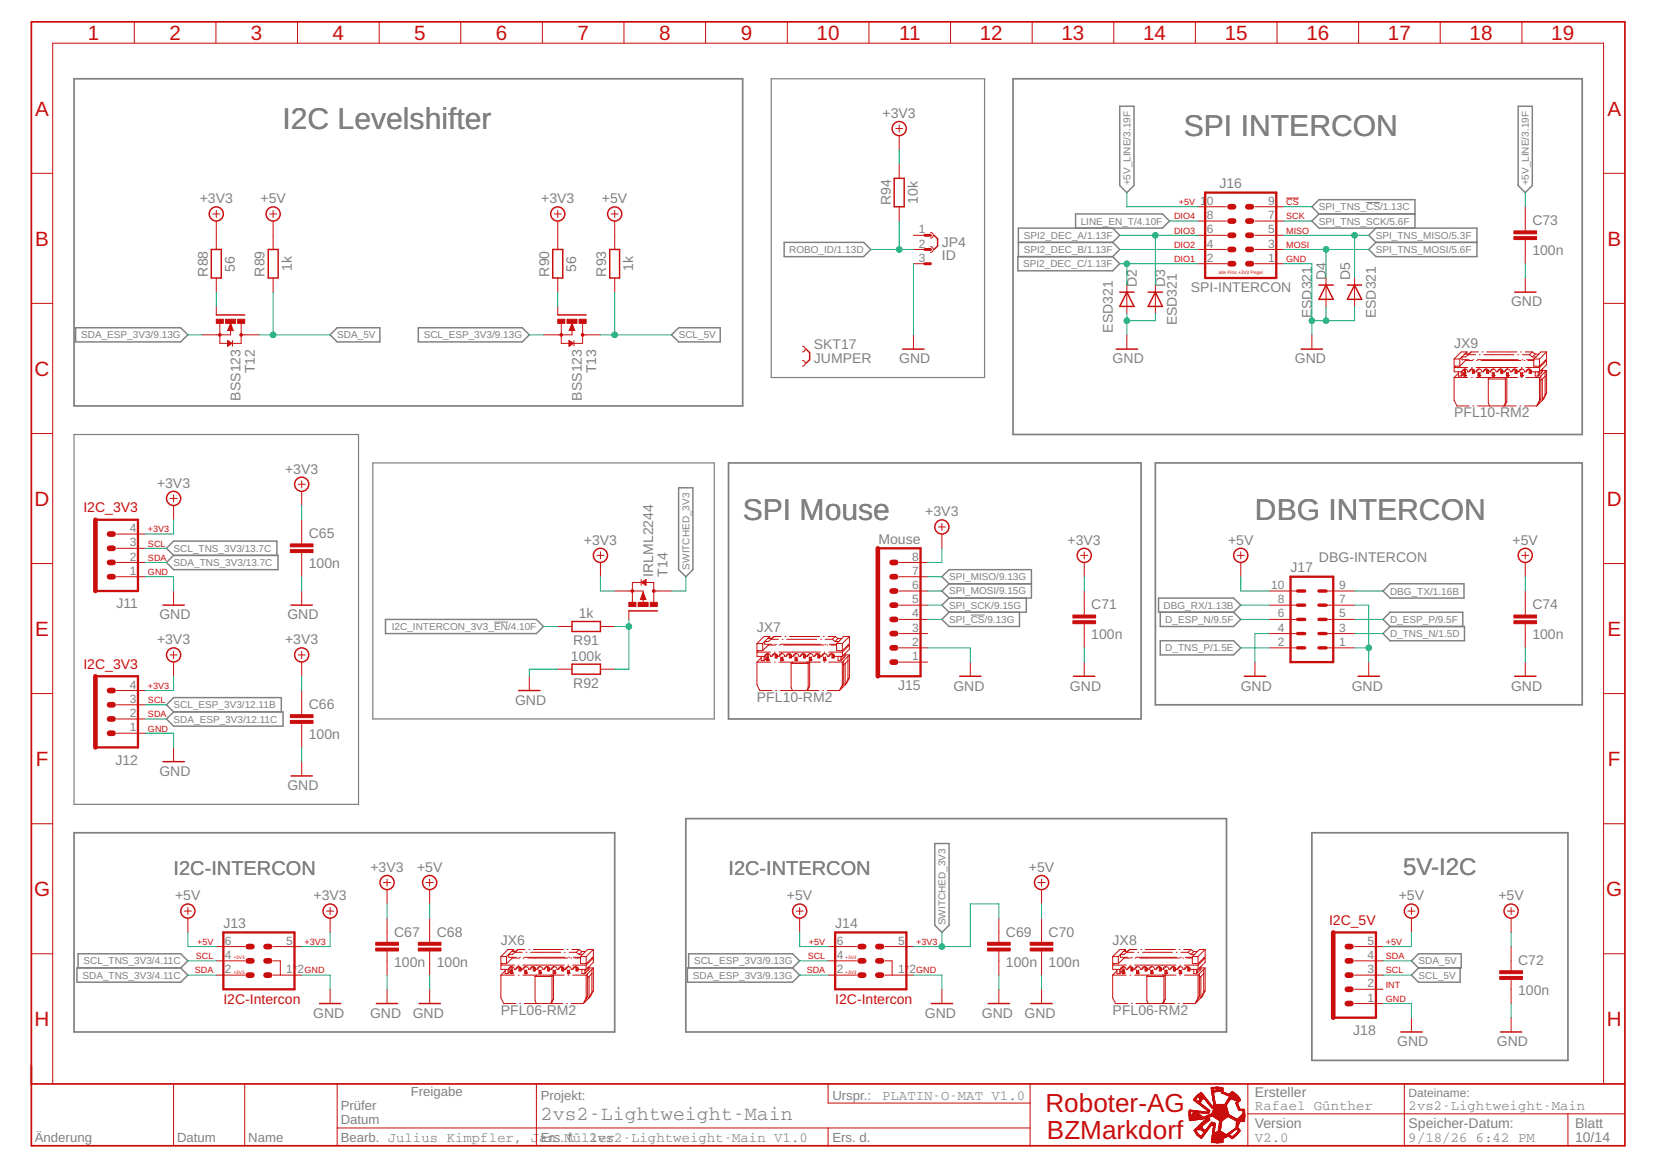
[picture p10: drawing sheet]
<svg xmlns="http://www.w3.org/2000/svg" width="287mm" height="203mm" viewBox="0 0 287 203" stroke-linecap="round" stroke-linejoin="round" font-family="sans-serif">
<defs><g id="words">
<g font-size="5.2" fill="#808080">
<text x="49" y="22.3">I2C Levelshifter</text>
<text x="205.4" y="23.5">SPI INTERCON</text>
<text x="128.9" y="90.2">SPI Mouse</text>
<text x="217.7" y="90.2">DBG INTERCON</text>
</g>
<g font-size="4.5" fill="#c90d0c">
<text x="181.4" y="192.9">Roboter-AG</text>
<text x="181.7" y="197.7">BZMarkdorf</text>
</g>
<text font-size="4.2" fill="#808080" x="243.5" y="151.9">5V-I2C</text>
<g font-size="3.6" fill="#c90d0c">
<text x="15.2" y="6.9">1</text>
<text x="29.4" y="6.9">2</text>
<text x="43.5" y="6.9">3</text>
<text x="57.7" y="6.9">4</text>
<text x="71.9" y="6.9">5</text>
<text x="86" y="6.9">6</text>
<text x="100.2" y="6.9">7</text>
<text x="114.4" y="6.9">8</text>
<text x="128.5" y="6.9">9</text>
<text x="141.7" y="6.9">10</text>
<text x="156" y="6.9">11</text>
<text x="170" y="6.9">12</text>
<text x="184.2" y="6.9">13</text>
<text x="198.3" y="6.9">14</text>
<text x="212.5" y="6.9">15</text>
<text x="226.7" y="6.9">16</text>
<text x="240.8" y="6.9">17</text>
<text x="255" y="6.9">18</text>
<text x="269.2" y="6.9">19</text>
<text x="6.1" y="20.1">A</text>
<text x="278.9" y="20.1">A</text>
<text x="6.1" y="42.6">B</text>
<text x="278.9" y="42.6">B</text>
<text x="6" y="65.2">C</text>
<text x="278.8" y="65.2">C</text>
<text x="6" y="87.8">D</text>
<text x="278.8" y="87.8">D</text>
<text x="6.1" y="110.3">E</text>
<text x="278.9" y="110.3">E</text>
<text x="6.2" y="132.9">F</text>
<text x="279" y="132.9">F</text>
<text x="5.9" y="155.5">G</text>
<text x="278.7" y="155.5">G</text>
<text x="6" y="178.1">H</text>
<text x="278.8" y="178.1">H</text>
</g>
<g font-size="3.5" fill="#808080">
<text x="30.1" y="151.9">I2C-INTERCON</text>
<text x="126.4" y="151.9">I2C-INTERCON</text>
<text x="93.8" y="194.4">2vs2-Lightweight-Main</text>
</g>
<g font-size="2.4" fill="#808080">
<text x="153.1" y="20.5">+3V3</text>
<text x="34.6" y="35.3">+3V3</text>
<text x="45.2" y="35.3">+5V</text>
<text x="93.9" y="35.3">+3V3</text>
<text x="104.5" y="35.3">+5V</text>
<text x="154.5" y="35.6" transform="rotate(-90 154.5 35.6)">R94</text>
<text x="159.2" y="35.4" transform="rotate(-90 159.2 35.4)">10k</text>
<text x="211.6" y="32.7">J16</text>
<text x="265.9" y="39.1">C73</text>
<text x="36" y="48" transform="rotate(-90 36 48)">R88</text>
<text x="40.7" y="47.1" transform="rotate(-90 40.7 47.1)">56</text>
<text x="45.9" y="48" transform="rotate(-90 45.9 48)">R89</text>
<text x="50.6" y="47" transform="rotate(-90 50.6 47)">1k</text>
<text x="95.3" y="48" transform="rotate(-90 95.3 48)">R90</text>
<text x="100" y="47.1" transform="rotate(-90 100 47.1)">56</text>
<text x="105.2" y="48" transform="rotate(-90 105.2 48)">R93</text>
<text x="109.9" y="47" transform="rotate(-90 109.9 47)">1k</text>
<text x="163.4" y="45.1">ID</text>
<text x="163.4" y="42.9">JP4</text>
<text x="265.9" y="44.3">100n</text>
<text x="197.3" y="49.8" transform="rotate(-90 197.3 49.8)">D2</text>
<text x="202.2" y="49.8" transform="rotate(-90 202.2 49.8)">D3</text>
<text x="206.6" y="50.7">SPI-INTERCON</text>
<text x="230.1" y="48.5" transform="rotate(-90 230.1 48.5)">D4</text>
<text x="234.3" y="48.5" transform="rotate(-90 234.3 48.5)">D5</text>
<text x="262.2" y="53.2">GND</text>
<text x="193.1" y="57.7" transform="rotate(-90 193.1 57.7)">ESD321</text>
<text x="204.2" y="56.5" transform="rotate(-90 204.2 56.5)">ESD321</text>
<text x="227.6" y="55.2" transform="rotate(-90 227.6 55.2)">ESD321</text>
<text x="238.7" y="55.2" transform="rotate(-90 238.7 55.2)">ESD321</text>
<text x="44.2" y="64.8" transform="rotate(-90 44.2 64.8)">T12</text>
<text x="103.4" y="64.8" transform="rotate(-90 103.4 64.8)">T13</text>
<text x="141.2" y="63">JUMPER</text>
<text x="141.2" y="60.6">SKT17</text>
<text x="156" y="63">GND</text>
<text x="193.1" y="63">GND</text>
<text x="224.7" y="63">GND</text>
<text x="252.3" y="60.3">JX9</text>
<text x="41.7" y="69.5" transform="rotate(-90 41.7 69.5)">BSS123</text>
<text x="101" y="69.5" transform="rotate(-90 101 69.5)">BSS123</text>
<text x="252.3" y="72.4">PFL10-RM2</text>
<text x="49.5" y="82.2">+3V3</text>
<text x="27.2" y="84.6">+3V3</text>
<text x="160.6" y="89.6">+3V3</text>
<text x="53.6" y="93.4">C65</text>
<text x="101.3" y="94.5">+3V3</text>
<text x="152.4" y="94.4">Mouse</text>
<text x="185.2" y="94.5">+3V3</text>
<text x="213.1" y="94.5">+5V</text>
<text x="262.4" y="94.5">+5V</text>
<text x="53.6" y="98.6">100n</text>
<text x="113.3" y="100.1" transform="rotate(-90 113.3 100.1)">IRLML2244</text>
<text x="115.8" y="100.1" transform="rotate(-90 115.8 100.1)">T14</text>
<text x="223.9" y="99.3">J17</text>
<text x="228.9" y="97.6">DBG-INTERCON</text>
<text x="20.2" y="105.5">J11</text>
<text x="27.7" y="107.5">GND</text>
<text x="49.9" y="107.5">GND</text>
<text x="100.4" y="107.2">1k</text>
<text x="189.4" y="105.8">C71</text>
<text x="265.9" y="105.8">C74</text>
<text x="27.2" y="111.8">+3V3</text>
<text x="49.5" y="111.8">+3V3</text>
<text x="99.5" y="111.9">R91</text>
<text x="131.3" y="109.7">JX7</text>
<text x="189.4" y="110.9">100n</text>
<text x="265.9" y="110.9">100n</text>
<text x="99.1" y="114.6">100k</text>
<text x="99.5" y="119.3">R92</text>
<text x="155.8" y="119.7">J15</text>
<text x="165.4" y="119.8">GND</text>
<text x="185.7" y="119.8">GND</text>
<text x="215.3" y="119.8">GND</text>
<text x="234.5" y="119.8">GND</text>
<text x="262.2" y="119.8">GND</text>
<text x="53.6" y="123">C66</text>
<text x="89.4" y="122.3">GND</text>
<text x="131.3" y="121.8">PFL10-RM2</text>
<text x="53.6" y="128.2">100n</text>
<text x="20" y="132.7">J12</text>
<text x="27.7" y="134.6">GND</text>
<text x="49.9" y="137.1">GND</text>
<text x="64.3" y="151.3">+3V3</text>
<text x="72.4" y="151.3">+5V</text>
<text x="178.5" y="151.3">+5V</text>
<text x="30.4" y="156.2">+5V</text>
<text x="38.8" y="161.1">J13</text>
<text x="54.4" y="156.2">+3V3</text>
<text x="136.5" y="156.2">+5V</text>
<text x="144.9" y="161.1">J14</text>
<text x="242.7" y="156.2">+5V</text>
<text x="260" y="156.2">+5V</text>
<text x="68.4" y="167.7">100n</text>
<text x="68.4" y="162.5">C67</text>
<text x="75.8" y="167.7">100n</text>
<text x="75.8" y="162.5">C68</text>
<text x="86.9" y="164">JX6</text>
<text x="174.5" y="167.7">100n</text>
<text x="174.5" y="162.5">C69</text>
<text x="181.9" y="167.7">100n</text>
<text x="181.9" y="162.5">C70</text>
<text x="193.1" y="164">JX8</text>
<text x="263.4" y="167.5">C72</text>
<text x="263.4" y="172.7">100n</text>
<text x="54.3" y="176.6">GND</text>
<text x="64.2" y="176.6">GND</text>
<text x="71.6" y="176.6">GND</text>
<text x="86.9" y="176.1">PFL06-RM2</text>
<text x="160.5" y="176.6">GND</text>
<text x="170.4" y="176.6">GND</text>
<text x="177.8" y="176.6">GND</text>
<text x="193.1" y="176.1">PFL06-RM2</text>
<text x="234.8" y="179.6">J18</text>
<text x="242.4" y="181.5">GND</text>
<text x="259.7" y="181.5">GND</text>
<text x="153.1" y="190.8">PLATIN-O-MAT V1.0</text>
<text x="217.7" y="190.3">Ersteller</text>
<text x="217.7" y="195.7">Version</text>
<text x="217.7" y="192.7">Rafael Günther</text>
<text x="244.4" y="195.7">Speicher-Datum:</text>
<text x="244.4" y="192.7">2vs2-Lightweight-Main</text>
<text x="273.3" y="195.7">Blatt</text>
<text x="102.2" y="198.2">2vs2-Lightweight-Main V1.0</text>
<text x="217.7" y="198.2">V2.0</text>
<text x="244.4" y="198.2">9/18/26 6:42 PM</text>
<text x="273.3" y="198.2">10/14</text>
</g>
<g font-size="2.4" fill="#c90d0c">
<text x="14.5" y="88.8">I2C_3V3</text>
<text x="14.5" y="116">I2C_3V3</text>
<text x="230.6" y="160.4">I2C_5V</text>
<text x="38.8" y="174.1">I2C-Intercon</text>
<text x="144.9" y="174.1">I2C-Intercon</text>
</g>
<g font-size="2.3" fill="#808080">
<text x="71.3" y="190.2">Freigabe</text>
<text x="93.8" y="190.8">Projekt:</text>
<text x="144.4" y="190.8">Urspr.:</text>
<text x="59.1" y="195.1">Datum</text>
<text x="59.1" y="192.7">Prüfer</text>
<text x="6.1" y="198.2">Änderung</text>
<text x="30.7" y="198.2">Datum</text>
<text x="43.1" y="198.2">Name</text>
<text x="59.1" y="198.1">Bearb. Julius Kimpfler, Jan Müller</text>
<text x="93.8" y="198.2">Ers. f.</text>
<text x="144.4" y="198.2">Ers. d.</text>
</g>
<g font-size="2.1" fill="#808080">
<text x="208.2" y="35.5">10</text>
<text x="220" y="35.5">9</text>
<text x="159.5" y="40.5">1</text>
<text x="209.4" y="40.5">6</text>
<text x="209.4" y="38">8</text>
<text x="220" y="40.5">5</text>
<text x="220" y="38">7</text>
<text x="159.5" y="42.9">2</text>
<text x="159.5" y="45.4">3</text>
<text x="209.4" y="45.4">2</text>
<text x="209.4" y="42.9">4</text>
<text x="220" y="45.4">1</text>
<text x="220" y="42.9">3</text>
<text x="22.5" y="94.8">3</text>
<text x="22.5" y="92.3">4</text>
<text x="22.5" y="97.3">2</text>
<text x="22.5" y="99.7">1</text>
<text x="158.3" y="99.7">7</text>
<text x="158.3" y="97.3">8</text>
<text x="158.3" y="107.1">4</text>
<text x="158.3" y="104.7">5</text>
<text x="158.3" y="102.2">6</text>
<text x="220.6" y="102.2">10</text>
<text x="221.7" y="107.1">6</text>
<text x="221.7" y="104.7">8</text>
<text x="232.4" y="107.1">5</text>
<text x="232.4" y="104.7">7</text>
<text x="232.4" y="102.2">9</text>
<text x="158.3" y="112.1">2</text>
<text x="158.3" y="109.6">3</text>
<text x="221.7" y="112.1">2</text>
<text x="221.7" y="109.6">4</text>
<text x="232.4" y="112.1">1</text>
<text x="232.4" y="109.6">3</text>
<text x="22.5" y="119.5">4</text>
<text x="158.3" y="114.5">1</text>
<text x="22.5" y="124.4">2</text>
<text x="22.5" y="121.9">3</text>
<text x="22.5" y="126.9">1</text>
<text x="39" y="163.9">6</text>
<text x="39" y="166.4">4</text>
<text x="49.7" y="163.9">5</text>
<text x="145.2" y="163.9">6</text>
<text x="145.2" y="166.4">4</text>
<text x="155.8" y="163.9">5</text>
<text x="237.3" y="166.4">4</text>
<text x="237.3" y="163.9">5</text>
<text x="39" y="168.9">2</text>
<text x="49.7" y="168.9">1*2</text>
<text x="145.2" y="168.9">2</text>
<text x="155.8" y="168.9">1*2</text>
<text x="237.3" y="168.9">3</text>
<text x="237.3" y="171.3">2</text>
<text x="237.3" y="173.8">1</text>
<text x="244.4" y="190.3">Dateiname:</text>
</g>
<g font-size="1.7" fill="#808080">
<text x="196.1" y="32.2" transform="rotate(-90 196.1 32.2)">+5V_LINE/3.19F</text>
<text x="265.3" y="32.2" transform="rotate(-90 265.3 32.2)">+5V_LINE/3.19F</text>
<text x="177.6" y="41.4">SPI2_DEC_A/1.13F</text>
<text x="187.5" y="39">LINE_EN_T/4.10F</text>
<text x="228.9" y="39">SPI_TNS_SCK/5.6F</text>
<text x="228.9" y="36.5">SPI_TNS_CS/1.13C</text>
<text x="238.7" y="41.4">SPI_TNS_MISO/5.3F</text>
<text x="136.9" y="43.9">ROBO_ID/1.13D</text>
<text x="177.5" y="46.4">SPI2_DEC_C/1.13F</text>
<text x="177.6" y="43.9">SPI2_DEC_B/1.13F</text>
<text x="238.7" y="43.9">SPI_TNS_MOSI/5.6F</text>
<text x="14.1" y="58.7">SDA_ESP_3V3/9.13G</text>
<text x="58.5" y="58.7">SDA_5V</text>
<text x="73.5" y="58.7">SCL_ESP_3V3/9.13G</text>
<text x="117.8" y="58.7">SCL_5V</text>
<text x="30.1" y="95.8">SCL_TNS_3V3/13.7C</text>
<text x="30.1" y="98.2">SDA_TNS_3V3/13.7C</text>
<text x="119.6" y="98.8" transform="rotate(-90 119.6 98.8)">SWITCHED_3V3</text>
<text x="164.7" y="100.7">SPI_MISO/9.13G</text>
<text x="164.7" y="103.2">SPI_MOSI/9.15G</text>
<text x="164.7" y="105.6">SPI_SCK/9.15G</text>
<text x="201.9" y="105.6">DBG_RX/1.13B</text>
<text x="241.2" y="103.2">DBG_TX/1.16B</text>
<text x="68" y="109.3">I2C_INTERCON_3V3_EN/4.10F</text>
<text x="164.7" y="108.1">SPI_CS/9.13G</text>
<text x="202.2" y="108.1">D_ESP_N/9.5F</text>
<text x="202.2" y="113">D_TNS_P/1.5E</text>
<text x="241.2" y="110.6">D_TNS_N/1.5D</text>
<text x="241.2" y="108.1">D_ESP_P/9.5F</text>
<text x="30.1" y="122.9">SCL_ESP_3V3/12.11B</text>
<text x="30.1" y="125.4">SDA_ESP_3V3/12.11C</text>
<text x="164" y="160.6" transform="rotate(-90 164 160.6)">SWITCHED_3V3</text>
<text x="14.5" y="167.3">SCL_TNS_3V3/4.11C</text>
<text x="120.4" y="167.3">SCL_ESP_3V3/9.13G</text>
<text x="246.1" y="167.3">SDA_5V</text>
<text x="14.3" y="169.8">SDA_TNS_3V3/4.11C</text>
<text x="120.2" y="169.8">SDA_ESP_3V3/9.13G</text>
<text x="246.1" y="169.8">SCL_5V</text>
</g>
<g font-size="1.6" fill="#c90d0c">
<text x="204.5" y="35.6">+5V</text>
<text x="223.2" y="35.6">CS</text>
<text x="203.7" y="38.1">DIO4</text>
<text x="203.7" y="40.5">DIO3</text>
<text x="223.2" y="40.5">MISO</text>
<text x="223.2" y="38.1">SCK</text>
<text x="203.7" y="43">DIO2</text>
<text x="203.7" y="45.5">DIO1</text>
<text x="223.2" y="45.5">GND</text>
<text x="223.2" y="43">MOSI</text>
<text x="25.7" y="92.4">+3V3</text>
<text x="25.7" y="94.9">SCL</text>
<text x="25.7" y="97.3">SDA</text>
<text x="25.7" y="99.8">GND</text>
<text x="25.7" y="119.5">+3V3</text>
<text x="25.7" y="124.5">SDA</text>
<text x="25.7" y="122">SCL</text>
<text x="25.7" y="127">GND</text>
<text x="34" y="166.4">SCL</text>
<text x="34.2" y="164">+5V</text>
<text x="52.8" y="164">+3V3</text>
<text x="140.1" y="166.4">SCL</text>
<text x="140.4" y="164">+5V</text>
<text x="159" y="164">+3V3</text>
<text x="240.5" y="166.5">SDA</text>
<text x="240.5" y="164">+5V</text>
<text x="33.8" y="168.9">SDA</text>
<text x="52.8" y="168.9">GND</text>
<text x="140" y="168.9">SDA</text>
<text x="159" y="168.9">GND</text>
<text x="240.5" y="168.9">SCL</text>
<text x="240.5" y="171.4">INT</text>
<text x="240.5" y="173.9">GND</text>
</g>
<g font-size=".8" fill="#c90d0c">
<text x="211.5" y="47.5">alle Pins +3V3 Pegel</text>
<text x="40.5" y="166.5">+3V3</text>
<text x="146.7" y="166.5">+3V3</text>
<text x="40.5" y="169">+3V3</text>
<text x="146.7" y="169">+3V3</text>
</g>
</g></defs>
<path d="M12.8 13.7h116.1v56.7h-116.1zM175.8 13.7h98.7v61.7h-98.7zM126.4 80.3h71.6v44.5h-71.6zM200.5 80.3h74v42h-74zM12.8 144.5h93.9v34.6h-93.9zM119 142h93.8v37.1h-93.8zM227.6 144.5h44.5v39.5h-44.5z" fill="none" stroke="#808080" stroke-width=".3"/>
<path d="M133.8 13.7h37v51.8h-37zM12.8 75.4h49.4v64.2h-49.4zM64.7 80.3h59.2v44.5h-59.2z" fill="none" stroke="#808080" stroke-width=".21"/>
<g fill="none" stroke="#808080" stroke-width=".25">
<path d="M194.3 18.4h2.5v13.8l-1.3 1.2-1.2-1.2zM263.4 18.4h2.5v13.8l-1.3 1.2-1.2-1.2zM186.6 39.6v-2.5h15.1l1.2 1.3-1.2 1.2h-25v4.9M193.1 39.6l1.2 1.2-1.2 1.3M228.9 37.1l-1.3 1.3 1.3 1.2h27.4v4.9h-17.6l-1.2-1.2 1.2-1.2M228.9 37.1h16.6M228.9 37.1l-1.3-1.2 1.3-1.3h16.6v5M238.7 39.6l-1.2 1.2 1.2 1.3M13.1 56.9h18.2l1.3 1.2-1.3 1.2h-18.2zM57.3 58.1l1.2-1.2h7.4v2.4h-7.4zM72.6 56.9h18l1.2 1.2-1.2 1.2h-18zM116.5 58.1l1.3-1.2h7.2v2.4h-7.2z"/>
<path d="M136.1 42.1h13.8l1.2 1.2-1.2 1.2h-13.8zM176.6 44.5h16.5l1.2 1.3-1.2 1.2h-16.5zM176.7 42.1h16.4M193.1 42.1l1.2 1.2-1.2 1.2M238.7 42.1h17.6M30.1 96.4l-1.2-1.3 1.2-1.2h17.9v2.5M30.1 96.4h18.1v2.4h-18.1l-1.2-1.2zM117.8 84.6h2.4v14.2l-1.2 1.3-1.2-1.3zM66.9 107.5h26.2l1.2 1.2-1.2 1.2h-26.2zM164.7 101.3l-1.3 1.3 1.3 1.2M164.7 101.3l-1.3-1.2 1.3-1.3h14.3v5h-14.3M164.7 101.3h14.3"/>
<path d="M164.7 103.8l-1.3 1.2 1.3 1.2M164.7 106.2l-1.3 1.3 1.3 1.2h12.2v-2.5M178.1 103.8v2.4h-13.4M201 103.8h13l1.3 1.2-1.3 1.2h-13zM201.3 106.2v2.5h12.7l1.3-1.2-1.3-1.3M201.3 111.2h12.7l1.3 1.2-1.3 1.2h-12.7zM241.2 101.3h12.8v2.5h-12.8l-1.2-1.2zM241.2 108.7l-1.2-1.2 1.2-1.3h12.6v2.5M241.2 108.7h12.9v2.5h-12.9l-1.2-1.3zM30.1 123.5l-1.2-1.2 1.2-1.2h18.7v2.4M30.1 123.5h19v2.5h-19l-1.2-1.2zM162.2 146.4h2.5v14.1l-1.3 1.3-1.2-1.3z"/>
<path d="M13.4 168h17.9l1.3 1.2-1.3 1.2h-17.9zM13.5 168v-2.5h17.8l1.3 1.2-1.3 1.3M119.3 168h18.2l1.2 1.2-1.2 1.2h-18.2zM119.5 168v-2.5h18l1.2 1.2-1.2 1.3M244.9 166.7l1.2-1.2h7.4v2.5h-7.4zM246.1 168l-1.2 1.2 1.2 1.2h7.2v-2.4"/>
</g>
<path d="M237 35.1h2.5M85.7 107.9h2.4M168.4 106.7h2.5" fill="none" stroke="#808080" stroke-width=".17"/>
<g fill="none" stroke="#c90d0c" stroke-width=".25">
<path d="M155.2 30.9h1.7v5h-1.7zM36.7 43.3h1.7v4.9h-1.7zM37.5 54.7h5M46.5 43.3h1.8v4.9h-1.8zM95.9 43.3h1.7v4.9h-1.7zM96.8 54.7h4.9M105.8 43.3h1.7v4.9h-1.7zM162.1 40.8l.6 .6v1.3l-.6 .6M194.3 50.7h2.5M195.5 50.7l1.3 2.5h-2.5zM199.2 50.7h2.5M200.5 50.7l1.2 2.5h-2.5z"/>
<path d="M228.9 49.5h2.4M230.1 49.5l1.2 2.4h-2.4zM233.8 49.5h2.5M235 49.5l1.3 2.4h-2.5zM262.8 50.7h3.7M139.8 60.6l.7 .6v1.2l-.7 .6M156.6 60.6h3.7M193.7 60.6h3.7M225.8 60.6h3.7M28.3 105h3.7M50.5 105h3.7M90 119.8h3.7"/>
<path d="M99.3 115.3h4.9v1.7h-4.9zM99.3 107.8h4.9v1.8h-4.9zM109.1 106h5M166.5 117.3h3.7M186.3 117.3h3.7M215.9 117.3h3.7M235.6 117.3h3.8M262.8 117.3h3.7M28.3 132.2h3.7M50.5 134.6h3.7M55.4 174.1h3.7M65.3 174.1h3.7"/>
<path d="M72.7 174.1h3.7M161.6 174.1h3.7M171.4 174.1h3.8M178.9 174.1h3.7M243.1 179.1h3.7M260.3 179.1h3.7"/>
<circle cx="37.5" cy="37.1" r="1.23"/>
<circle cx="47.4" cy="37.1" r="1.23"/>
<circle cx="96.8" cy="37.1" r="1.23"/>
<circle cx="106.7" cy="37.1" r="1.23"/>
<circle cx="156" cy="22.3" r="1.23"/>
<circle cx="30.1" cy="86.5" r="1.23"/>
<circle cx="52.3" cy="84" r="1.23"/>
<circle cx="104.2" cy="96.4" r="1.23"/>
<circle cx="163.4" cy="91.4" r="1.23"/>
<circle cx="188.1" cy="96.4" r="1.23"/>
<circle cx="215.3" cy="96.4" r="1.23"/>
<circle cx="264.6" cy="96.4" r="1.23"/>
<circle cx="30.1" cy="113.6" r="1.23"/>
<circle cx="52.3" cy="113.6" r="1.23"/>
<circle cx="32.6" cy="158.1" r="1.23"/>
<circle cx="57.3" cy="158.1" r="1.23"/>
<circle cx="67.2" cy="153.1" r="1.23"/>
<circle cx="74.5" cy="153.1" r="1.23"/>
<circle cx="138.7" cy="158.1" r="1.23"/>
<circle cx="180.7" cy="153.1" r="1.23"/>
<circle cx="244.9" cy="158.1" r="1.23"/>
<circle cx="262.2" cy="158.1" r="1.23"/>
</g>
<g fill="none" stroke="#c90d0c" stroke-width=".17">
<path d="M23.3 3.8v3.7M37.5 3.8v3.7M51.6 3.8v3.7M65.8 3.8v3.7M79.9 3.8v3.7M94.1 3.8v3.7M108.3 3.8v3.7M122.4 3.8v3.7M136.6 3.8v3.7M150.8 3.8v3.7M164.9 3.8v3.7M179.1 3.8v3.7"/>
<path d="M193.3 3.8v3.7M207.4 3.8v3.7M221.6 3.8v3.7M235.7 3.8v3.7M249.9 3.8v3.7M264.1 3.8v3.7M5.4 30.1h3.7M36.9 37.1h1.2M37.5 36.5v1.2M37.5 38.4v4.9M46.8 37.1h1.2M47.4 36.5v1.2"/>
<path d="M47.4 38.4v4.9M96.2 37.1h1.2M96.8 36.5v1.2M96.8 38.4v4.9M106 37.1h1.3M106.7 36.5v1.2M106.7 38.4v4.9M155.4 22.3h1.2M156 21.7v1.2M156 23.5v2.5M156 28.5v2.4M156 35.9v2.5"/>
<path d="M207.9 38.4h4.9M207.9 35.9h4.9M217.7 38.4h5M217.7 35.9h5M223.2 34.4h2.2M264.6 35.9v4.2M278.2 30.1h3.7M5.4 52.6h3.7M37.5 48.2v2.5M37.5 53.2v1.5M38.1 56.1v3.5h3.7v-3.4M39.5 59.1l.7 .5-.7 .5z"/>
<path d="M39.5 60h.2M39.5 59.8h.4M39.5 59.7h.5M39.5 59.5h.6M39.5 59.4h.4M39.5 59.3h.3M39.5 59.1h.1M40 55.9v2.2h-4.9M40 56.1l.5 1.3h-1zM40.3 59.1v1M41.8 58.1h3.1M47.4 48.2v2.5"/>
<path d="M96.8 48.2v2.5M96.8 53.2v1.5M97.4 56.1v3.5h3.7v-3.4M98.7 60h.2M98.7 59.8h.4M98.7 59.7h.6M98.7 59.5h.7M98.7 59.4h.5M98.7 59.3h.3M98.7 59.1h.1M98.7 59.1l.8 .5-.8 .5zM99.3 55.9v2.2h-5"/>
<path d="M99.3 56.1l.4 1.3h-1zM99.6 59.1v1M101.1 58.1h3.1M106.7 48.2v2.5M158.5 45.8h2.7M158.5 43.3h2.7M158.5 40.8h2.7M158.5 58.1v2.5M161.5 40.3a.5 .5 0 0 1 .5 .5 .5 .5 0 0 1-.5 .5M161.5 42.8a.5 .5 0 0 1 .5 .5 .5 .5 0 0 1-.5 .5M195.5 49.5v4.9M195.5 58.1v2.5"/>
<path d="M200.5 49.5v4.9M207.9 45.8h4.9M207.9 43.3h4.9M207.9 40.8h4.9M217.7 45.8h5M217.7 43.3h5M217.7 40.8h5M227.6 58.1v2.5M230.1 48.2v5M235 48.2v5M264.6 41.6v4.2M264.6 48.2v2.5"/>
<path d="M278.2 52.6h3.7M5.4 75.2h3.7M39.5 60.1h.1M98.7 60.1h.1M139.2 60.1a.5 .5 0 0 1 .5 .5 .5 .5 0 0 1-.5 .5M139.2 62.5a.5 .5 0 0 1 .5 .5 .5 .5 0 0 1-.5 .5M252.3 65.5v4l.5 .9h2.1M252.3 62.3v1.2h1M252.3 63.8v.7h1.4M252.3 65.5h2.4M252.3 62.3h1M252.3 63.8h2.4"/>
<path d="M252.6 63.5l-.3 .3M253 64.5v.8h.5M253 64.8l-.7 .7M253.3 62.3v1.2M253.5 64.5v.8M253.7 65.1l-.2 .2M253.7 64.5h.1M253.7 64.5v.6M254.1 65.3v-.5l-.1-.2v.7h.3M254.1 64.7l-.4 .4M254.1 64.1l-.4 .4M254.1 64.1v.6"/>
<path d="M254.1 65.2h.1M254.1 64l-.2 .1-.2 .4M254.1 64l.3 .1 .3 .4h.2M254.1 64v.1M254.2 65.3v-.5l.1-.2v.7M254.3 64.1v.4l-.2 .2M254.3 62.5l-1 1M254.3 62.5h1.2M254.3 65.2h.2l-.2 .1M254.4 62.4l-.1 .1M254.5 61.1h-1l-1.2 1.2M254.5 61.1l-1.2 1.2"/>
<path d="M254.5 61.1v.3M254.8 61.6l-.5 .3h-.6v.5h1.2M254.8 61.6h1.2M255.3 61.1h1.2M255.3 61.1l-.5 .3h-.7M255.3 61.1l-.5 .5M255.3 65.5h.2M255.3 63.8h.2M255.4 64l-.3 .1-.2 .4M255.4 64l.4 .2 .1 .3h.2M255.4 64l-.5 .5M255.6 70.4h.1"/>
<path d="M255.6 62.4h.1M255.7 64.2v.6M255.8 64.3v.5h-.3v-.6l.1 .1v.5M256.1 65.5h7.2M256.1 63.8h7.2M256.2 62.5h.1M256.4 70.4h6.7M256.4 62.4h7M256.6 65.3v-.5l-.2-.2v.7h.4M256.6 65.2h.1M256.6 64l-.3 .1-.2 .4M256.6 64l.4 .2 .1 .3h.3"/>
<path d="M256.6 64l-.5 .5M256.7 65.3v-.5l.1-.2v.7M256.7 61.6h.1M256.8 65.2h.1l-.1 .1M257 62.5h6.9M257.2 61.1h.1M257.5 61.6h5.2M257.9 64l-.4 .2-.1 .3M257.9 64l.2 .1 .3 .4h.2M257.9 64l-.5 .5M258 61.1h5.2M258.2 64.2v.6"/>
<path d="M258.2 65.8v4.2l.3 .4M258.2 65.8h3M258.3 64.3v.5h-.4v-.6l.1 .1v.5M258.5 65.5l-.3 .3M259 65.3v-.5l-.1-.2v.7h.4M259 65.2h.2M259.1 64l-.3 .1-.2 .4M259.1 64l.4 .2 .1 .3h.2M259.1 64l-.5 .5M259.2 65.3v-.6l.1-.1v.7M259.3 65.2h.1l-.1 .1M260.3 64l-.4 .2-.1 .3"/>
<path d="M260.3 64l.3 .1 .2 .4h.3M260.3 64l-.5 .5M260.7 64.2l-.1 .6M260.8 64.3v.5h-.4v-.6l.1 .1v.5M261.2 65.8v4.2M261.2 65.8l.3-.3v4.2M261.5 69.7l-.6 .7 .3-.4M261.5 69.7l-.3 .3M261.5 65.3v-.6l-.1-.1v.7h.3M261.5 65.2h.1M261.6 64l-.3 .1-.2 .4M261.6 64l.3 .1 .2 .4h.2"/>
<path d="M261.6 64l-.5 .5M261.6 65.3v-.5l.1-.2v.7M261.7 65.2h.2l-.2 .1M262.8 64l-.3 .1-.2 .4M262.8 64l.4 .2 .1 .3h.2M262.8 64l-.5 .5M263.1 64.2v.6M263.2 64.3v.5h-.3v-.6h.1v.6M263.4 61.6h.1M263.7 70.4h.2M263.8 61.1h.2M264 65.3v-.5l-.2-.2v.7h.4"/>
<path d="M264 65.5h.1M264 65.2h.1M264 63.8h.1M264 64l-.3 .1-.2 .4M264 64l.4 .2 .1 .3h.3M264 64l-.5 .5M264.1 65.3v-.5l.1-.2v.7M264.1 62.4h.1M264.1 61.6h1.3M264.2 65.2h.2l-.2 .1M264.5 62.5h.1M264.5 70.4h2.1"/>
<path d="M264.6 61.1h1.3M264.8 65.5h2.3M264.8 63.8h2.3M264.9 62.4h1.2M265.1 62.5h1M265.3 64l-.4 .2-.1 .3M265.3 64l.3 .1 .2 .4h1.3M265.3 64l-.5 .5M265.4 61.6l.5 .3M265.6 64.2v.6M265.7 64.3v.5h-.4v-.6l.2 .1v.5M265.9 61.1l-.5 .5"/>
<path d="M265.9 61.9h.6M265.9 61.1l.5 .3M266.1 62.3v1.2h1M266.1 62.3h1M266.4 64.5v.8h.5M266.4 61.4h.6M266.4 61.4l-.5 .5M266.5 61.9l-.4 .4M266.9 70.2l-.3 .2M266.9 64.5v.8M267 61.4l-.5 .5M267.1 65.1l-.2 .2"/>
<path d="M267.1 64.5v.6M267.1 62.3v1.2M267.1 63.8v.7M267.1 65.5v4M267.1 69.5l-.5 .9M267.4 65.3l-.3 .2M267.4 69.2l-.3 .3M267.4 69.2l-.5 1M267.4 65.3v3.9M267.4 64.2l-.3 .3M267.4 64.7l-.3 .4M267.4 64.2v.5"/>
<path d="M267.6 65.8v3.7l.5-1M267.6 65.8l-.2 .2M267.6 64v.5l-.2 .2M267.6 64l-.2 .2M267.6 64.3h.8M268.1 64.5l-.7 .8M268.1 64.5v4M268.1 65.3l-.5 .5M268.1 62.5l-1 1M268.1 62.5h.3M268.4 68.2l-.5 1-1 1M268.4 64.3l-.3 .2"/>
<path d="M268.4 68.2l-.3 .3M268.4 61.1v1.2l-.3 .2M268.4 62.5v.8l-.8 .7M268.4 64.3v3.9M268.4 61.1h-1l-.4 .3M268.4 61.1l-1.3 1.2M268.4 62.5l-1.3 1.3M278.2 75.2h3.7M5.4 97.8h3.7M20.2 97.6h5M20.2 95.1h5M20.2 92.7h5"/>
<path d="M29.5 86.5h1.2M30.1 85.9v1.2M30.1 87.7v2.5M51.7 84h1.3M52.3 83.4v1.2M52.3 85.3v2.4M52.3 90.2v4.2M52.3 95.9v4.2M103.6 96.4h1.2M104.2 95.8v1.2M104.2 97.6v2.5M156 97.6h5"/>
<path d="M162.8 91.4h1.2M163.4 90.8v1.3M163.4 92.7v2.4M187.5 96.4h1.2M188.1 95.8v1.2M188.1 97.6v2.5M214.7 96.4h1.2M215.3 95.8v1.2M215.3 97.6v2.5M264 96.4h1.3M264.6 95.8v1.2M264.6 97.6v2.5"/>
<path d="M278.2 97.8h3.7M20.2 119.8h5M20.2 100.1h5M29.5 113.6h1.2M30.1 102.6v2.4M30.1 113v1.3M30.1 114.9v2.4M51.7 113.6h1.3M52.3 102.6v2.4M52.3 113v1.3M52.3 114.9v2.4M52.3 119.8v4.2"/>
<path d="M91.8 117.3v2.5M96.8 116.1h2.5M96.8 108.7h2.5M104.2 116.1h2.5M104.2 108.7h2.5M106.7 102.6h4.9v.2M109.1 106v1.5M111.3 100.6v1M111.3 101.1l.8-.5v1zM111.5 101.2h.6M111.5 100.9h.6M111.6 103.9v.9"/>
<path d="M111.6 102.8l.5 1.2h-1zM111.7 101.3h.4M111.7 100.8h.4M111.8 101.4h.3M111.9 100.7h.2M112 101.5h.1M112.1 100.6h.1M113.4 102.6h3.1M113.4 104.5v-3.4h-3.7v3.4M131.3 114.9v3.9l.5 1h2.1M131.3 111.7v1.2h1M131.3 113.2v.7h1.4"/>
<path d="M131.3 114.9h2.4M131.3 111.7h1M131.3 113.2h2.4M131.6 112.9l-.3 .3M132.1 113.9v.7h.5M132.1 114.2l-.8 .7M132.3 111.7v1.2M132.6 113.9v.7M132.7 111.3l-.4 .4M132.7 111.3v.5h1.2M132.8 114.4l-.2 .2M132.8 113.8l-.1 .1"/>
<path d="M132.8 113.8v.6M133.1 114.6v-.4l-.1-.2v.6h.4M133.1 114.1l-.3 .3M133.1 113.5l-.3 .3M133.1 113.5v.6M133.1 114.5h.1M133.2 113.4l-.4 .2-.1 .3M133.2 113.4l.3 .1 .2 .4h.2M133.2 113.4l-.1 .1M133.2 110.8l-.5 .5M133.2 114.6v-.4l.2-.2v.6M133.3 113.4v.5l-.2 .2"/>
<path d="M133.3 111.9h1.3M133.4 114.5h.1l-.1 .1M133.4 111.8l-1.1 1.1M133.6 110.4h-1l-1.3 1.3M133.6 110.4l-.4 .4M133.6 110.4v.4M133.8 110.9l-.5 .4h-.6M133.8 110.9h1.2M134.3 110.4h1.3M134.3 110.4l-.5 .4h-.6M134.3 110.4l-.5 .5M134.4 114.9h.1"/>
<path d="M134.4 113.2h.1M134.4 113.4l-.3 .1-.2 .4M134.4 113.4l.4 .2 .1 .3h.3M134.4 113.4l-.5 .5M134.6 119.8h.1M134.6 111.8h.1M134.8 113.6l-.1 .6M134.9 113.7v.5h-.4v-.7l.1 .1v.6M135.1 114.9h7.2M135.1 113.2h7.2M135.2 111.9h.2M135.4 119.8h6.7"/>
<path d="M135.4 111.8h7.1M135.6 114.6v-.4l-.1-.2v.6h.3M135.6 114.5h.1M135.7 113.4l-.3 .1-.2 .4M135.7 113.4l.4 .2v.3h.3M135.7 113.4l-.5 .5M135.7 114.6v-.4l.1-.2v.6M135.7 110.9h.1M135.8 114.5h.2l-.2 .1M136 111.9h6.9M136.2 110.4h.2M136.5 110.9h5.2"/>
<path d="M136.9 113.4l-.3 .1-.2 .4M136.9 113.4l.3 .1 .2 .4h.2M136.9 113.4l-.5 .5M137 110.4h5.2M137.2 113.6v.6M137.3 115.1v4.2l.2 .5M137.3 115.1h2.9M137.3 113.7v.5h-.4v-.7l.2 .1v.6M137.5 114.9l-.2 .2M138.1 114.6v-.4l-.2-.2v.6h.4M138.1 114.5h.1M138.1 113.4l-.3 .1-.2 .4"/>
<path d="M138.1 113.4l.4 .2 .1 .3h.3M138.1 113.4l-.5 .5M138.2 114.6v-.5l.1-.1v.6M138.3 114.5h.1l-.1 .1M139.4 113.4l-.4 .2-.1 .3M139.4 113.4l.3 .1 .1 .4h.3M139.4 113.4l-.5 .5M139.7 113.6v.6M139.8 113.7v.5h-.4v-.7l.2 .1v.6M140.2 115.1v4.2M140.2 115.1l.3-.2v4.2M140.5 119.1l-.5 .7 .2-.5"/>
<path d="M140.5 119.1l-.3 .2M140.5 114.6v-.5l-.1-.1v.6h.4M140.5 114.5h.2M140.6 113.4l-.4 .2-.1 .3M140.6 113.4l.3 .1 .2 .4h.2M140.6 113.4l-.5 .5M140.7 114.6v-.4l.1-.2v.6M140.8 114.5h.1l-.1 .1M141.8 113.4l-.3 .1-.2 .4M141.8 113.4l.4 .2 .1 .3h.3M141.8 113.4l-.5 .5M142.2 113.6l-.1 .6"/>
<path d="M142.3 113.7v.5h-.4v-.7l.1 .1v.6M142.4 110.9h.1M142.7 119.8h.2M142.9 110.4h.1M143 114.6v-.4l-.1-.2v.6h.4M143 114.9h.1M143 114.5h.1M143 113.2h.1M143.1 113.4l-.4 .2-.1 .3M143.1 113.4l.4 .2 .1 .3h.2M143.1 113.4l-.5 .5M143.1 114.6v-.4l.2-.2v.6"/>
<path d="M143.1 111.8h.2M143.2 110.9h1.2M143.3 114.5h.1l-.1 .1M143.5 111.9h.1M143.6 119.8h2M143.7 110.4h1.2M143.8 114.9h2.4M143.8 113.2h2.4M143.9 111.8h1.3M144.2 111.9h1M144.3 113.4l-.4 .2-.1 .3M144.3 113.4l.3 .1 .2 .4h1.4"/>
<path d="M144.3 113.4l-.5 .5M144.4 110.9l.5 .4M144.7 113.6l-.1 .6M144.7 113.7v.5h-.3v-.7l.1 .1v.6M144.9 111.3h.6M144.9 110.4l-.5 .5M144.9 110.4l.5 .4M145.2 111.7v1.2h1M145.2 111.7h1M145.4 113.9v.7h.5M145.4 110.8h.6M145.4 110.8l-.5 .5"/>
<path d="M145.5 111.3l-.3 .4M145.9 113.9v.7M146 110.8l-.5 .5M146.1 113.9v.5M146.2 111.7v1.2M146.2 113.2v.7M146.2 114.9v3.9M146.2 118.8l-.6 1M146.4 114.6l-.2 .3M146.4 118.6l-.2 .2M146.4 118.6l-.5 1M146.4 114.6v4"/>
<path d="M146.5 113.6l-.3 .3M146.5 113.6v.5M146.6 118.8l-1 1M146.6 113.4v.5l-.7 .7M146.6 115.1v3.7M146.6 113.4l-.1 .2M146.6 113.6h.8M147.1 113.9v4M147.1 117.9l-.5 .9M147.1 114.6l-.7 .8M147.1 111.9h.3M147.4 117.6l-.5 1-.3 .2"/>
<path d="M147.4 113.6l-1 1M147.4 117.6l-.3 .3M147.4 110.4v1.3l-1.2 1.2M147.4 111.9v.8l-.8 .7M147.4 113.6v4M147.4 110.4h-1l-.4 .4M147.4 110.4l-1.2 1.3M147.4 111.9l-1.2 1.3M156 112.4h5M156 109.9h5M156 107.5h5M156 105h5"/>
<path d="M156 102.6h5M156 114.9h5M156 100.1h5M168.4 114.9v2.4M188.1 102.6v4.1M188.1 108.2v4.2M188.1 114.9v2.4M217.7 114.9v2.4M220.2 112.4h5M220.2 109.9h5M220.2 107.5h5M220.2 105h5"/>
<path d="M220.2 102.6h5M230.1 112.4h4.9M230.1 109.9h4.9M230.1 107.5h4.9M230.1 105h4.9M230.1 102.6h4.9M237.5 114.9v2.4M264.6 102.6v4.1M264.6 108.2v4.2M264.6 114.9v2.4M5.4 120.4h3.7M20.2 124.8h5"/>
<path d="M20.2 122.3h5M20.2 127.2h5M30.1 129.7v2.5M52.3 125.5v4.2M52.3 132.2v2.4M278.2 120.4h3.7M5.4 142.9h3.7M32 158.1h1.2M32.6 157.5v1.2M32.6 159.3v2.5M56.7 158.1h1.2M57.3 157.5v1.2"/>
<path d="M57.3 159.3v2.5M66.5 153.1h1.3M67.2 152.5v1.3M67.2 154.4v2.4M67.2 159.3v4.2M73.9 153.1h1.3M74.5 152.5v1.3M74.5 154.4v2.4M74.5 159.3v4.2M138.1 158.1h1.3M138.7 157.5v1.2M138.7 159.3v2.5"/>
<path d="M173.3 159.3v4.2M180.1 153.1h1.2M180.7 152.5v1.3M180.7 154.4v2.4M180.7 159.3v4.2M244.3 158.1h1.2M244.9 157.5v1.2M244.9 159.3v2.5M261.6 158.1h1.2M262.2 157.5v1.2M262.2 159.3v2.5M278.2 142.9h3.7"/>
<path d="M5.4 165.5h3.7M37.5 166.7h5M37.5 169.2h5M37.5 164.3h5M47.4 166.7h1.2v2.5M47.4 169.2h4.9M47.4 164.3h4.9M57.3 171.7v2.4M67.2 165v4.2M67.2 171.7v2.4M74.5 165v4.2M74.5 171.7v2.4"/>
<path d="M86.9 169.2h2.4M86.9 169.2v3.9l.5 1h2.1M86.9 166v1.2h1M86.9 167.5v.7h1.4M86.9 166h1M86.9 167.5h2.4M87.1 167.2l-.2 .3M87.7 168.2v.8h.4M87.7 168.5l-.8 .7M87.9 166v1.2M88.1 168.2v.8M88.3 168.1v.7"/>
<path d="M88.7 169v-.5l-.1-.2v.7h.3M88.7 167.8v.6M88.7 168.8h.1M88.8 167.7l-.3 .1-.2 .4M88.8 167.7l.2 .1 .2 .4h.3M88.8 167.7l-.5 .5M88.8 165.1l-.9 .9M88.8 169v-.5l.1-.2v.7M88.9 167.7v.5l-.8 .8M88.9 166.2l-1 1M88.9 166.2h1.2M88.9 168.8h.2l-.2 .2"/>
<path d="M89 166.1l-.1 .1M89.1 164.8h-1l-1.2 1.2M89.1 164.8l-.3 .3M89.1 164.8v.3M89.4 165.2l-.5 .4h-.6v.5h1.2M89.4 165.2h1.2M89.9 164.8h1.2M89.9 164.8l-.5 .3h-.6M89.9 164.8l-.5 .4M89.9 169.2h.2M89.9 167.5h.2M90 167.7l-.3 .1-.2 .4"/>
<path d="M90 167.7l.3 .1 .2 .4h.2M90 167.7l-.5 .5M90.2 174.1h.1M90.2 166.1h.1M90.3 167.9v.6M90.4 168v.5h-.4v-.7l.2 .2v.5M90.7 169.2h7.2M90.7 167.5h7.2M90.8 166.2h.1M91 174.1h6.6M91 166.1h7M91.2 169v-.5l-.2-.2v.7h.4"/>
<path d="M91.2 168.8h.1M91.2 167.7l-.3 .1-.2 .4M91.2 167.7l.4 .2 .1 .3h.3M91.2 167.7l-.5 .5M91.3 165.2h.1M91.3 169v-.6l.1-.1v.7M91.4 168.8h.1l-.1 .2M91.6 166.2h6.9M91.8 164.8h.1M92.1 165.2h5.2M92.5 167.7l-.3 .1-.2 .4M92.5 167.7l.3 .1 .1 .4h.3"/>
<path d="M92.5 167.7l-.5 .5M92.6 164.8h5.2M92.8 167.9v.6M92.8 169.4v4.3l.3 .4M92.8 169.4h3M92.9 168v.5h-.4v-.7l.1 .2v.5M93.1 169.2l-.3 .2M93.6 169v-.6l-.1-.1v.7h.4M93.6 168.8h.1M93.7 167.7l-.4 .2-.1 .3M93.7 167.7l.3 .1 .2 .4h.2M93.7 167.7l-.5 .5"/>
<path d="M93.7 169v-.5l.2-.2v.7M93.9 168.8h.1l-.1 .2M94.9 167.7l-.3 .1-.2 .4M94.9 167.7l.4 .2 .1 .3h.3M94.9 167.7l-.5 .5M95.3 167.9l-.1 .6M95.4 168v.5h-.4v-.7l.1 .1v.6M95.8 169.4v4.3M95.8 169.4l.2-.2v4.2M96 173.4l-.5 .7 .3-.4M96 173.4l-.2 .3M96.1 169v-.5l-.1-.2v.7h.4"/>
<path d="M96.1 168.8h.1M96.2 167.7l-.3 .1-.2 .4M96.2 167.7l.3 .1 .1 .4h.3M96.2 167.7l-.5 .5M96.2 169v-.5l.2-.2v.7M96.4 168.8h.1l-.1 .2M97.4 167.7l-.4 .2-.1 .3M97.4 167.7l.3 .1 .2 .4h.2M97.4 167.7l-.5 .5M97.7 167.9v.6M97.8 168v.5h-.3v-.7l.1 .2v.5M97.9 165.2h.2"/>
<path d="M98.3 174.1h.1M98.4 164.8h.2M98.6 169.2h.1M98.6 167.5h.1M98.6 169v-.5l-.2-.2v.7h.4M98.6 168.8h.1M98.6 167.7l-.3 .1-.2 .4M98.6 167.7l.3 .1 .2 .4h.3M98.6 167.7l-.5 .5M98.7 166.1h.1M98.7 169v-.6l.1-.1v.7M98.7 165.2h1.3"/>
<path d="M98.8 168.8h.1l-.1 .2M99 166.2h.2M99.1 174.1h2.1M99.2 164.8h1.3M99.4 169.2h2.3M99.4 167.5h2.3M99.5 166.1h1.2M99.7 166.2h1M99.9 167.7l-.3 .1-.2 .4M99.9 167.7l.3 .1 .2 .4h1.3M99.9 167.7l-.5 .5M100 165.2l.5 .4"/>
<path d="M100.2 167.9v.6M100.3 168v.5h-.4v-.7l.2 .2v.5M100.5 165.6h.6M100.5 164.8l-.5 .4M100.5 164.8l.5 .3M100.7 166v1.2h1M100.7 166h1M101 168.2v.8h.5M101 165.1h.6M101 165.1l-.5 .5M101.1 165.6l-.4 .4M101.5 168.2v.8"/>
<path d="M101.6 165.1l-.5 .5M101.6 168.8l-.1 .2M101.6 168.2v.6M101.7 166v1.2M101.7 167.5v.7M101.7 169.2v3.9M101.7 173.1l-.5 1M102 172.9l-.3 .2M102 172.9l-.5 1M102 169v3.9M102 167.9l-.3 .3M102 168.4l-.4 .4"/>
<path d="M102 167.9v.5M102.2 169.4v3.7l.5-.9M102.2 167.7v.5l-.2 .2M102.2 167.7l-.2 .2M102.2 168h.8M102.7 168.2v4M102.7 169l-.7 .7M102.7 166.2l-1 1M102.7 166.2h.3M103 171.9l-.6 1-1.2 1.2M103 168l-1.3 1.2M103 171.9l-.3 .3"/>
<path d="M103 164.8v1.2l-.3 .2M103 166.2v.8l-.8 .7M103 168v3.9M103 164.8h-1l-.4 .3M103 164.8l-1.3 1.2M103 166.2l-1.3 1.3M143.7 166.7h4.9M143.7 169.2h4.9M143.7 164.3h4.9M153.6 166.7h1.2v2.5M153.6 169.2h4.9M153.6 164.3h4.9"/>
<path d="M163.4 171.7v2.4M173.3 165v4.2M173.3 171.7v2.4M180.7 165v4.2M180.7 171.7v2.4M193.1 169.2h2.3M193.1 169.2v3.9l.4 1h2.2M193.1 167.5v.7h1.3M193.1 166v1.2h.9M193.1 166h.9M193.1 167.5h2.3M193.3 167.2l-.2 .3"/>
<path d="M193.8 168.2v.8h.5M193.8 168.5l-.7 .7M194 166v1.2M194.3 168.2v.8M194.5 168.8l-.2 .2M194.5 168.1l-.1 .1M194.5 168.1v.7M194.8 169v-.6l-.1-.1v.7h.4M194.8 168.8h.2M194.8 168.4l-.3 .4M194.8 167.8l-.3 .3M194.8 167.8v.6"/>
<path d="M194.9 167.7l-.4 .2-.1 .3M194.9 167.7l.3 .1 .2 .4h.2M194.9 167.7l-.1 .1M194.9 165.1l-.9 .9M195 169v-.5l.1-.2v.7M195 166.2h1.3M195 167.7v.5l-.2 .2M195 166.2l-1 1M195.1 168.8h.1l-.1 .2M195.2 166.1l-.2 .1M195.3 164.8h-1l-1.2 1.2M195.3 164.8l-.4 .3"/>
<path d="M195.3 164.8v.3M195.5 165.2l-.5 .4h-.6v.5h1.3M195.5 165.2h1.3M196 164.8h1.3M196 164.8l-.5 .3h-.6M196 164.8l-.5 .4M196.1 169.2h.1M196.1 167.5h.1M196.2 167.7l-.3 .1-.3 .4M196.2 167.7l.3 .2 .1 .3h.3M196.2 167.7l-.6 .5M196.3 174.1h.2"/>
<path d="M196.3 166.1h.2M196.5 167.9l-.1 .6M196.6 168v.5h-.4v-.7l.1 .1v.6M196.9 169.2h7.1M196.9 167.5h7.1M196.9 166.2h.2M197.1 174.1h6.7M197.1 166.1h7.1M197.3 169v-.5l-.1-.2v.7h.4M197.3 168.8h.1M197.4 167.7l-.4 .2-.1 .3M197.4 167.7l.3 .1 .2 .4h.2"/>
<path d="M197.4 167.7l-.5 .5M197.4 165.2h.2M197.4 169v-.5l.2-.2v.7M197.6 168.8h.1l-.1 .2M197.7 166.2h7M197.9 164.8h.2M198.2 165.2h5.2M198.6 167.7l-.4 .2-.1 .3M198.6 167.7l.3 .1 .2 .4h.2M198.6 167.7l-.5 .5M198.7 164.8h5.2M199 167.9l-.1 .6"/>
<path d="M199 169.4h3M199 169.4v4.3l.2 .4M199.1 168v.5h-.4v-.7l.1 .2v.5M199.2 169.2l-.2 .2M199.8 169v-.5l-.1-.2v.7h.3M199.8 168.8h.1M199.9 167.7l-.3 .1-.3 .4M199.9 167.7l.2 .1 .2 .4h.3M199.9 167.7l-.6 .5M199.9 169v-.5l.1-.2v.7M200 168.8h.2l-.2 .2M201.1 167.7l-.3 .1-.2 .4"/>
<path d="M201.1 167.7l.4 .2 .1 .3h.2M201.1 167.7l-.5 .5M201.4 167.9v.6M201.5 168v.5h-.4v-.7l.2 .2v.5M202 169.4v4.3M202 169.4l.2-.2v4.2M202.2 173.4l-.5 .7 .3-.4M202.2 173.4l-.2 .3M202.2 169v-.5l-.1-.2v.7h.4M202.2 168.8h.2M202.3 167.7l-.3 .1-.2 .4M202.3 167.7l.3 .1 .2 .4h.3"/>
<path d="M202.3 167.7l-.5 .5M202.4 169v-.5l.1-.2v.7M202.5 168.8h.1l-.1 .2M203.5 167.7l-.3 .2-.1 .3M203.5 167.7l.3 .1 .2 .4h.3M203.5 167.7l-.4 .5M203.9 167.9v.6M204 168v.5h-.4v-.7l.1 .2v.5M204.1 165.2h.1M204.5 174.1h.1M204.6 164.8h.1M204.7 169v-.5l-.1-.2v.7h.4"/>
<path d="M204.7 169.2h.2M204.7 168.8h.2M204.7 167.5h.2M204.8 167.7l-.3 .1-.2 .4M204.8 167.7l.3 .1 .2 .4h.2M204.8 167.7l-.5 .5M204.8 166.1h.2M204.9 169v-.5l.1-.2v.7M204.9 165.2h1.2M205 168.8h.1l-.1 .2M205.2 166.2h.2M205.3 174.1h2.1"/>
<path d="M205.4 164.8h1.2M205.5 169.2h2.4M205.5 167.5h2.4M205.6 166.1h1.3M205.9 166.2h1M206 167.7l-.4 .2-.1 .3M206 167.7l.3 .1 .2 .4h1.4M206 167.7l-.5 .5M206.1 165.2l.5 .4M206.4 167.9l-.1 .6M206.5 168v.5h-.4v-.7l.1 .2v.5M206.6 165.6h.6"/>
<path d="M206.6 164.8l-.5 .4M206.6 164.8l.5 .3M206.9 166v1.2h1M206.9 166h1M207.1 168.2v.8h.5M207.1 165.1h.7M207.1 165.1l-.5 .5M207.2 165.6l-.3 .4M207.6 168.2v.8M207.8 165.1l-.6 .5M207.8 168.8l-.2 .2M207.8 168.2v.6"/>
<path d="M207.9 166v1.2M207.9 167.5v.7M207.9 169.2v3.9M207.9 173.1l-.5 1M208.1 169l-.2 .2M208.1 172.9l-.2 .2M208.1 172.9l-.5 1M208.1 169v3.9M208.2 167.9l-.3 .3M208.2 168.4l-.4 .4M208.2 167.9v.5M208.4 168h.7"/>
<path d="M208.4 173.1l-1 1M208.4 167.7v.5l-.2 .2M208.4 169.4v3.7M208.4 167.7l-.2 .2M208.9 166.2h.2M208.9 168.2v4M208.9 172.2l-.5 .9M208.9 169l-.8 .7M209.1 164.8h-1l-.3 .3M209.1 171.9l-.5 1-.2 .2M209.1 168l-1 1M209.1 171.9l-.2 .3"/>
<path d="M209.1 164.8v1.2l-1.2 1.2M209.1 166.2v.8l-.7 .7M209.1 168v3.9M209.1 164.8l-1.2 1.2M209.1 166.2l-1.2 1.3M235 166.7h5M235 169.2h5M235 164.3h5M235 171.7h5M235 174.1h5M244.9 176.6v2.5M262.2 164.3v4.2"/>
<path d="M262.2 169.9v4.2M262.2 176.6v2.5M278.2 165.5h3.7M9.1 188.1v-180.6h269.1v180.6M30.1 188.2v10.6M42.5 188.2v10.6M58.5 188.1v10.7M58.5 195.7h120.2M93.1 188.1v10.7M143.7 188.1v3.3h35M143.7 195.7v3.1M178.7 188.1v10.7"/>
<path d="M216.5 193.3h65.3M216.5 188.1v10.7M243.7 188.1v10.7M272.1 193.3v5.5"/>
</g>
<path d="M40 57v.2h-.2l.2-.8 .2 .8M99.3 57v.2h-.3l.3-.8 .2 .8M111.6 103.7v.2h.2l-.2-.9-.3 .9M5.4 188.1h276.5v-184.3h-276.5v195h276.5v-10.6" fill="none" stroke="#c90d0c" stroke-width=".3"/>
<g fill="none" stroke="#c90d0c" stroke-width=".4">
<path d="M209.1 33.4h12.3v14.8h-12.3zM16.6 90.2h7.3v12.4h-7.3M152.3 95.1h7.4v22.2h-7.4M16.6 117.3h7.3v12.4h-7.3M223.9 100.1h7.4v14.8h-7.4zM38.8 161.8h12.3v9.9h-12.3zM144.9 161.8h12.4v9.9h-12.4zM231.3 161.8h7.4v14.8h-7.4"/>
<circle cx="38.1" cy="58.1" r=".13"/>
<circle cx="41.8" cy="58.1" r=".13"/>
<circle cx="97.4" cy="58.1" r=".13"/>
<circle cx="101.1" cy="58.1" r=".13"/>
<circle cx="109.7" cy="102.6" r=".13"/>
<circle cx="113.4" cy="102.6" r=".13"/>
</g>
<g fill="#c90d0c" stroke="#c90d0c" stroke-width=".17">
<path d="M37.5 55.4h1.3v.7h-1.3z"/>
<path d="M41.2 55.4h1.3v.7h-1.3z"/>
<path d="M39.1 55.4h1.8v.7h-1.8z"/>
<path d="M96.8 55.4h1.2v.7h-1.2z"/>
<path d="M100.5 55.4h1.2v.7h-1.2z"/>
<path d="M98.4 55.4h1.7v.7h-1.7z"/>
<path d="M262.7 41.1h3.9v.5h-3.9z"/>
<path d="M262.7 40.1h3.9v.5h-3.9z"/>
<path d="M211 198.3h.5z"/>
<path d="M210.5 198.2l1.5 .1z"/>
<path d="M210.2 198.2h2z"/>
<path d="M210.2 198.1l2 .1z"/>
<path d="M210.2 198.1h2z"/>
<path d="M210.2 198h.3z"/>
<path d="M210.6 198h1.6z"/>
<path d="M210.2 197.9l.3 .1z"/>
<path d="M210.6 197.9l1.6 .1z"/>
<path d="M210.2 197.9h.3z"/>
<path d="M210.6 197.9h1.6z"/>
<path d="M210.2 197.8h2z"/>
<path d="M210.2 197.7l2 .1z"/>
<path d="M210.2 197.7h2z"/>
<path d="M210.2 197.6l2 .1z"/>
<path d="M210.2 197.6h2z"/>
<path d="M213.7 197.6h.1z"/>
<path d="M208.4 197.5h.1z"/>
<path d="M210.3 197.5h2z"/>
<path d="M213.7 197.5h.2z"/>
<path d="M208.3 197.5h.2z"/>
<path d="M210.3 197.5h2.1z"/>
<path d="M213.6 197.5h.4z"/>
<path d="M208.3 197.4l.3 .1z"/>
<path d="M210.3 197.4l2.2 .1z"/>
<path d="M213.6 197.4l.4 .1z"/>
<path d="M208.2 197.4h.4z"/>
<path d="M210.3 197.4h2.3z"/>
<path d="M213.5 197.4h.6z"/>
<path d="M208.2 197.3l.4 .1z"/>
<path d="M210.3 197.3l2.4 .1z"/>
<path d="M213.4 197.3l.7 .1z"/>
<path d="M208.1 197.3h.6z"/>
<path d="M210.3 197.3h2.6z"/>
<path d="M213.3 197.3h.9z"/>
<path d="M208 197.2l.7 .1z"/>
<path d="M210.3 197.2l2.6 .1z"/>
<path d="M213.3 197.2l.4 .1z"/>
<path d="M213.8 197.2l.4 .1z"/>
<path d="M207.9 197.2h.9z"/>
<path d="M210.3 197.2h2.8z"/>
<path d="M213.3 197.2h.4z"/>
<path d="M213.9 197.2h.4z"/>
<path d="M207.9 197.1l.4 .1z"/>
<path d="M208.4 197.1l.4 .1z"/>
<path d="M210.3 197.1l3.3 .1z"/>
<path d="M213.9 197.1l.5 .1z"/>
<path d="M207.9 197.1h.4z"/>
<path d="M208.5 197.1h.3z"/>
<path d="M210.3 197.1h3.3z"/>
<path d="M214 197.1h.4z"/>
<path d="M207.8 197l.4 .1z"/>
<path d="M208.5 197l.4 .1z"/>
<path d="M210.3 197l3.2 .1z"/>
<path d="M214.1 197l.4 .1z"/>
<path d="M207.7 197h.5z"/>
<path d="M208.5 197h.4z"/>
<path d="M210.3 197h3.1z"/>
<path d="M214.1 197h.4z"/>
<path d="M207.7 196.9l.4 .1z"/>
<path d="M208.6 196.9l.3 .1z"/>
<path d="M210.3 196.9l3.1 .1z"/>
<path d="M214.2 196.9l.4 .1z"/>
<path d="M207.6 196.9h.4z"/>
<path d="M208.6 196.9h.4z"/>
<path d="M210.3 196.9h3z"/>
<path d="M214.2 196.9h.5z"/>
<path d="M207.6 196.8l.4 .1z"/>
<path d="M208.7 196.8l.3 .1z"/>
<path d="M210.3 196.8l2.4 .1z"/>
<path d="M212.9 196.8l.4 .1z"/>
<path d="M214.3 196.8l.4 .1z"/>
<path d="M207.6 196.8h.3z"/>
<path d="M208.7 196.8h.3z"/>
<path d="M210.4 196.8h2.3z"/>
<path d="M212.9 196.8h.5z"/>
<path d="M214.4 196.8h.3z"/>
<path d="M207.6 196.7l.3 .1z"/>
<path d="M208.7 196.7l.4 .1z"/>
<path d="M210.4 196.7l2.2 .1z"/>
<path d="M213 196.7l.4 .1z"/>
<path d="M214.4 196.7l.4 .1z"/>
<path d="M207.5 196.7h.3z"/>
<path d="M208.8 196.7h.3z"/>
<path d="M210.4 196.7h2.1z"/>
<path d="M213.1 196.7h.4z"/>
<path d="M214.5 196.7h.3z"/>
<path d="M207.5 196.6l.3 .1z"/>
<path d="M208.8 196.6l.3 .1z"/>
<path d="M210.4 196.6l2 .1z"/>
<path d="M213.1 196.6l.5 .1z"/>
<path d="M214.5 196.6l.3 .1z"/>
<path d="M207.5 196.6h.3z"/>
<path d="M208.8 196.6h.3z"/>
<path d="M210.4 196.6h1.9z"/>
<path d="M213.2 196.6h.4z"/>
<path d="M214.5 196.6h.4z"/>
<path d="M207.4 196.6h.4z"/>
<path d="M208.9 196.6h.3z"/>
<path d="M213.3 196.6h.4z"/>
<path d="M214.6 196.6h.3z"/>
<path d="M207.4 196.5h.4z"/>
<path d="M208.9 196.5h.4z"/>
<path d="M210.4 196.5h.3z"/>
<path d="M210.8 196.5h1.4z"/>
<path d="M213.3 196.5h.5z"/>
<path d="M214.6 196.5h.4z"/>
<path d="M207.4 196.4l.3 .1z"/>
<path d="M208.9 196.4l.4 .1z"/>
<path d="M210.4 196.4l.3 .1z"/>
<path d="M211 196.4l1.1 .1z"/>
<path d="M213.4 196.4l.4 .1z"/>
<path d="M214.7 196.4l.3 .1z"/>
<path d="M207.4 196.4h.3z"/>
<path d="M208.8 196.4h.5z"/>
<path d="M210.4 196.4h.3z"/>
<path d="M211.1 196.4h.9z"/>
<path d="M213.4 196.4h.5z"/>
<path d="M214.7 196.4h.3z"/>
<path d="M207.3 196.3l.3 .1z"/>
<path d="M208.8 196.3l.6 .1z"/>
<path d="M210.4 196.3l.3 .1z"/>
<path d="M211.2 196.3l.7 .1z"/>
<path d="M213.5 196.3l.4 .1z"/>
<path d="M214.8 196.3l.3 .1z"/>
<path d="M207.3 196.3h.3z"/>
<path d="M208.7 196.3h.7z"/>
<path d="M210.4 196.3h.3z"/>
<path d="M211.4 196.3h.4z"/>
<path d="M213.6 196.3h.4z"/>
<path d="M214.8 196.3h.3z"/>
<path d="M213.7 196.3h.4z"/>
<path d="M207.2 196.2h.4z"/>
<path d="M208.6 196.2h.9z"/>
<path d="M210.4 196.2h.3z"/>
<path d="M211.4 196.2h.4z"/>
<path d="M213.7 196.2h.4z"/>
<path d="M214.8 196.2h.4z"/>
<path d="M207.2 196.2h.3z"/>
<path d="M208.5 196.2h.6z"/>
<path d="M209.1 196.2h.4z"/>
<path d="M213.8 196.2h.4z"/>
<path d="M207.2 196.1l.4 .1z"/>
<path d="M208.5 196.1l.6 .1z"/>
<path d="M209.2 196.1l.3 .1z"/>
<path d="M210.5 196.1l.2 .1z"/>
<path d="M211.4 196.1l.4 .1z"/>
<path d="M213.9 196.1l.3 .1z"/>
<path d="M214.8 196.1l.4 .1z"/>
<path d="M207.2 196.1h.4z"/>
<path d="M208.4 196.1h.6z"/>
<path d="M209.2 196.1h.3z"/>
<path d="M210.5 196.1h.3z"/>
<path d="M211.4 196.1h.4z"/>
<path d="M213.9 196.1h.4z"/>
<path d="M214.8 196.1h.3z"/>
<path d="M207.3 196h.4z"/>
<path d="M207.9 196h1z"/>
<path d="M209.3 196h.3z"/>
<path d="M210.5 196h.3z"/>
<path d="M211.4 196h.4z"/>
<path d="M214 196h.4z"/>
<path d="M214.7 196h.4z"/>
<path d="M207.3 196h1.6z"/>
<path d="M214.1 196h.4z"/>
<path d="M214.7 196h.3z"/>
<path d="M207.4 195.9l1.4 .1z"/>
<path d="M209.3 195.9l.4 .1z"/>
<path d="M210.5 195.9l.3 .1z"/>
<path d="M211.4 195.9l.4 .1z"/>
<path d="M214.2 195.9l.3 .1z"/>
<path d="M214.6 195.9l.4 .1z"/>
<path d="M207.4 195.9h1.3z"/>
<path d="M209.4 195.9h.3z"/>
<path d="M210.5 195.9h.3z"/>
<path d="M211.4 195.9h.4z"/>
<path d="M214.2 195.9h.8z"/>
<path d="M207.5 195.8l1.2 .1z"/>
<path d="M209.4 195.8l.3 .1z"/>
<path d="M210.5 195.8l.3 .1z"/>
<path d="M211.5 195.8l.3 .1z"/>
<path d="M214.3 195.8l.6 .1z"/>
<path d="M207.6 195.8h1z"/>
<path d="M209.4 195.8h.4z"/>
<path d="M210.5 195.8h.3z"/>
<path d="M211.5 195.8h.3z"/>
<path d="M214.4 195.8h.5z"/>
<path d="M207.6 195.7l1 .1z"/>
<path d="M209.4 195.7l.4 .1z"/>
<path d="M210.5 195.7l.3 .1z"/>
<path d="M211.5 195.7l.3 .1z"/>
<path d="M214.4 195.7l.4 .1z"/>
<path d="M207.6 195.7h1z"/>
<path d="M209.5 195.7h.3z"/>
<path d="M210.5 195.7h.3z"/>
<path d="M211.5 195.7h.3z"/>
<path d="M214.4 195.7h.4z"/>
<path d="M207.7 195.6l.9 .1z"/>
<path d="M209.5 195.6l.4 .1z"/>
<path d="M210.5 195.6l.3 .1z"/>
<path d="M211.5 195.6l.3 .1z"/>
<path d="M214.4 195.6l.3 .1z"/>
<path d="M207.8 195.6h.8z"/>
<path d="M209.6 195.6h.3z"/>
<path d="M210.5 195.6h.3z"/>
<path d="M211.5 195.6h.3z"/>
<path d="M214.5 195.6h.3z"/>
<path d="M207.8 195.5l.8 .1z"/>
<path d="M209.6 195.5l.3 .1z"/>
<path d="M210.5 195.5l.3 .1z"/>
<path d="M211.5 195.5l.4 .1z"/>
<path d="M214.5 195.5l.3 .1z"/>
<path d="M207.9 195.5h.7z"/>
<path d="M209.6 195.5h.4z"/>
<path d="M210.5 195.5h.3z"/>
<path d="M211.5 195.5h.4z"/>
<path d="M214.5 195.5h.3z"/>
<path d="M207.9 195.4l.7 .1z"/>
<path d="M209.7 195.4l.3 .1z"/>
<path d="M210.5 195.4l.3 .1z"/>
<path d="M211.5 195.4l.4 .1z"/>
<path d="M214.5 195.4l.3 .1z"/>
<path d="M207.9 195.4h.7z"/>
<path d="M209.7 195.4h.4z"/>
<path d="M210.6 195.4h.2z"/>
<path d="M211.5 195.4h.4z"/>
<path d="M214.5 195.4h.3z"/>
<path d="M208 195.3l.7 .1z"/>
<path d="M209.7 195.3l.4 .1z"/>
<path d="M210.6 195.3l.2 .1z"/>
<path d="M211.5 195.3l.4 .1z"/>
<path d="M214.5 195.3l.3 .1z"/>
<path d="M208 195.3h.7z"/>
<path d="M209.8 195.3h.5z"/>
<path d="M210.6 195.3h.3z"/>
<path d="M211.5 195.3h.4z"/>
<path d="M214.5 195.3h.4z"/>
<path d="M208.1 195.2l.6 .1z"/>
<path d="M209.8 195.2l.6 .1z"/>
<path d="M210.6 195.2l.3 .1z"/>
<path d="M211.5 195.2l.4 .1z"/>
<path d="M214.5 195.2l.4 .1z"/>
<path d="M208.1 195.2h.7z"/>
<path d="M209.8 195.2h.7z"/>
<path d="M210.6 195.2h.3z"/>
<path d="M211.5 195.2h.4z"/>
<path d="M214.5 195.2h.4z"/>
<path d="M208.2 195.1l.7 .1z"/>
<path d="M209.9 195.1l1 .1z"/>
<path d="M211.5 195.1l.4 .1z"/>
<path d="M214.5 195.1l.4 .1z"/>
<path d="M208.2 195.1h.7z"/>
<path d="M209.9 195.1h1z"/>
<path d="M211.5 195.1h.4z"/>
<path d="M214.5 195.1h.4z"/>
<path d="M208.3 195l.7 .1z"/>
<path d="M210 195l.9 .1z"/>
<path d="M211.5 195l.4 .1z"/>
<path d="M214.5 195l.5 .1z"/>
<path d="M208.3 195h.8z"/>
<path d="M210 195h.9z"/>
<path d="M211.5 195h.4z"/>
<path d="M214.5 195h.5z"/>
<path d="M208.4 194.9l.7 .1z"/>
<path d="M210 194.9l.9 .1z"/>
<path d="M211.5 194.9l.4 .1z"/>
<path d="M214.5 194.9l.5 .1z"/>
<path d="M208.4 194.9h.7z"/>
<path d="M210.1 194.9h.7z"/>
<path d="M211.6 194.9h.4z"/>
<path d="M214.5 194.9h.6z"/>
<path d="M208.5 194.8l.8 .1z"/>
<path d="M210.1 194.8l.6 .1z"/>
<path d="M211.6 194.8l.4 .1z"/>
<path d="M214.5 194.8l.6 .1z"/>
<path d="M208.6 194.8h.7z"/>
<path d="M210.1 194.8h.5z"/>
<path d="M211.6 194.8h.4z"/>
<path d="M214.5 194.8h.6z"/>
<path d="M210.2 194.8h.3z"/>
<path d="M208.7 194.7h.7z"/>
<path d="M210.2 194.7h.2z"/>
<path d="M211.6 194.7h.4z"/>
<path d="M214.5 194.7h.6z"/>
<path d="M208.7 194.6l.8 .1z"/>
<path d="M211.6 194.6l.4 .1z"/>
<path d="M214.5 194.6l.6 .1z"/>
<path d="M208.8 194.6h.7z"/>
<path d="M211.6 194.6h.4z"/>
<path d="M214.5 194.6h.7z"/>
<path d="M208.8 194.5l.9 .1z"/>
<path d="M211.6 194.5l.4 .1z"/>
<path d="M214.5 194.5l1.4 .1z"/>
<path d="M208.9 194.5h.8z"/>
<path d="M211.6 194.5h.4z"/>
<path d="M214.6 194.5h1.4z"/>
<path d="M214.4 194.5h1.6z"/>
<path d="M206.4 194.4l.4 .1z"/>
<path d="M209 194.4l.8 .1z"/>
<path d="M211.5 194.4l.6 .1z"/>
<path d="M214.4 194.4l1.6 .1z"/>
<path d="M206.4 194.4h.7z"/>
<path d="M209 194.4h.9z"/>
<path d="M211.5 194.4h.7z"/>
<path d="M214.3 194.4h1.7z"/>
<path d="M206.4 194.3l1.1 .1z"/>
<path d="M209.1 194.3l.9 .1z"/>
<path d="M211.4 194.3l.8 .1z"/>
<path d="M214.2 194.3l1.7 .1z"/>
<path d="M206.4 194.3h1.4z"/>
<path d="M209.2 194.3h.7z"/>
<path d="M211.3 194.3h1z"/>
<path d="M214.1 194.3h1.9z"/>
<path d="M206.4 194.2h1.8z"/>
<path d="M209.3 194.2h.6z"/>
<path d="M211.3 194.2h1.1z"/>
<path d="M214 194.2h2z"/>
<path d="M206.3 194.2h2.3z"/>
<path d="M211.1 194.2h1.3z"/>
<path d="M213.9 194.2h.7z"/>
<path d="M214.7 194.2h1.3z"/>
<path d="M206.3 194.1l2.7 .1z"/>
<path d="M209.4 194.1l.4 .1z"/>
<path d="M211.1 194.1l1.4 .1z"/>
<path d="M213.8 194.1l.7 .1z"/>
<path d="M214.8 194.1l1.2 .1z"/>
<path d="M206.3 194.1h3z"/>
<path d="M209.4 194.1h.4z"/>
<path d="M211 194.1h1.6z"/>
<path d="M213.7 194.1h.7z"/>
<path d="M214.8 194.1h1.1z"/>
<path d="M206.3 194l3.5 .1z"/>
<path d="M211 194l1.7 .1z"/>
<path d="M213.6 194l.7 .1z"/>
<path d="M214.9 194l1.1 .1z"/>
<path d="M206.3 194h3.5z"/>
<path d="M210.8 194h1.9z"/>
<path d="M213.5 194h.7z"/>
<path d="M214.9 194h1.1z"/>
<path d="M206.4 193.9l3.3 .1z"/>
<path d="M210.8 193.9l2 .1z"/>
<path d="M213.4 193.9l.8 .1z"/>
<path d="M215 193.9l1 .1z"/>
<path d="M206.4 193.9h3.3z"/>
<path d="M210.7 193.9h2.2z"/>
<path d="M213.4 193.9h.7z"/>
<path d="M215 193.9h1z"/>
<path d="M206.3 193.8l2.4 .1z"/>
<path d="M208.8 193.8l1 .1z"/>
<path d="M210.7 193.8l2.3 .1z"/>
<path d="M213.3 193.8l.7 .1z"/>
<path d="M215.1 193.8l.9 .1z"/>
<path d="M206.3 193.8h2.3z"/>
<path d="M209 193.8h.9z"/>
<path d="M210.6 193.8h2.4z"/>
<path d="M213.2 193.8h.7z"/>
<path d="M215.1 193.8h.9z"/>
<path d="M206.3 193.7l2.3 .1z"/>
<path d="M209.1 193.7l1 .1z"/>
<path d="M210.5 193.7l3.3 .1z"/>
<path d="M215.2 193.7l.8 .1z"/>
<path d="M206.3 193.7h2.2z"/>
<path d="M209.2 193.7h1z"/>
<path d="M210.5 193.7h3.2z"/>
<path d="M215.2 193.7h.8z"/>
<path d="M206.3 193.6l.3 .1z"/>
<path d="M206.6 193.6l1.9 .1z"/>
<path d="M209.3 193.6l4.3 .1z"/>
<path d="M215.3 193.6l.7 .1z"/>
<path d="M206.3 193.6h.3z"/>
<path d="M206.7 193.6h1.7z"/>
<path d="M209.4 193.6h4.2z"/>
<path d="M215.3 193.6h.7z"/>
<path d="M206.3 193.5l.3 .1z"/>
<path d="M206.7 193.5l1.7 .1z"/>
<path d="M209.5 193.5l4 .1z"/>
<path d="M215.4 193.5l.6 .1z"/>
<path d="M206.3 193.5h.2z"/>
<path d="M206.8 193.5h1.5z"/>
<path d="M209.7 193.5h3.7z"/>
<path d="M215.4 193.5h.6z"/>
<path d="M206.3 193.4l.3 .1z"/>
<path d="M206.8 193.4l1.4 .1z"/>
<path d="M209.8 193.4l3.5 .1z"/>
<path d="M215.5 193.4l.5 .1z"/>
<path d="M206.3 193.4h.3z"/>
<path d="M206.8 193.4h1.4z"/>
<path d="M209.9 193.4h3.3z"/>
<path d="M215.5 193.4h.5z"/>
<path d="M206.3 193.3l.3 .1z"/>
<path d="M206.9 193.3l1.2 .1z"/>
<path d="M210 193.3l3.2 .1z"/>
<path d="M215.6 193.3l.4 .1z"/>
<path d="M206.3 193.3h.3z"/>
<path d="M206.9 193.3h1.2z"/>
<path d="M210.1 193.3h3.1z"/>
<path d="M215.6 193.3h.4z"/>
<path d="M206.3 193.2l.3 .1z"/>
<path d="M207 193.2l1 .1z"/>
<path d="M209.5 193.2l.2 .1z"/>
<path d="M210.2 193.2l3 .1z"/>
<path d="M215.7 193.2l.3 .1z"/>
<path d="M206.3 193.2h.3z"/>
<path d="M207 193.2h1z"/>
<path d="M209.1 193.2h.6z"/>
<path d="M210.3 193.2h2.8z"/>
<path d="M215.7 193.2h.3z"/>
<path d="M206.3 193.1l.3 .1z"/>
<path d="M207.1 193.1l.8 .1z"/>
<path d="M208.7 193.1l1 .1z"/>
<path d="M210.3 193.1l2.8 .1z"/>
<path d="M215.7 193.1l.3 .1z"/>
<path d="M206.3 193.1h.3z"/>
<path d="M207.1 193.1h.8z"/>
<path d="M208.4 193.1h1.3z"/>
<path d="M210.3 193.1h2.8z"/>
<path d="M215.7 193.1h.3z"/>
<path d="M206.3 193l.3 .1z"/>
<path d="M207.1 193l.7 .1z"/>
<path d="M207.9 193l1.9 .1z"/>
<path d="M210.3 193l2.8 .1z"/>
<path d="M215.7 193l.3 .1z"/>
<path d="M206.3 193h.3z"/>
<path d="M207.2 193h2.6z"/>
<path d="M210.4 193h2.7z"/>
<path d="M215.7 193h.3z"/>
<path d="M207.2 193h2.2z"/>
<path d="M209.5 193h.3z"/>
<path d="M206.3 192.9h.3z"/>
<path d="M206.8 192.9h2.3z"/>
<path d="M209.5 192.9h.3z"/>
<path d="M210.4 192.9h2.7z"/>
<path d="M215.7 192.9h.3z"/>
<path d="M206.3 192.8l2.4 .1z"/>
<path d="M209.5 192.8l.4 .1z"/>
<path d="M210.4 192.8l2.6 .1z"/>
<path d="M215.7 192.8l.3 .1z"/>
<path d="M206.3 192.8h2z"/>
<path d="M209.6 192.8h.3z"/>
<path d="M210.4 192.8h2.6z"/>
<path d="M215.7 192.8h.3z"/>
<path d="M206.3 192.7l1.6 .1z"/>
<path d="M209.6 192.7l.3 .1z"/>
<path d="M210.5 192.7l2.5 .1z"/>
<path d="M215.7 192.7l.3 .1z"/>
<path d="M206.3 192.7h1.2z"/>
<path d="M209.5 192.7h.4z"/>
<path d="M210.5 192.7h2.5z"/>
<path d="M215.4 192.7h.6z"/>
<path d="M206.4 192.7h.7z"/>
<path d="M214.9 192.7h1.1z"/>
<path d="M206.3 192.6l.4 .1z"/>
<path d="M209.4 192.6l.4 .1z"/>
<path d="M210.5 192.6l2.5 .1z"/>
<path d="M214.9 192.6l1.1 .1z"/>
<path d="M209.3 192.6h.5z"/>
<path d="M210.5 192.6h2.5z"/>
<path d="M214.9 192.6h1z"/>
<path d="M209.3 192.5l.4 .1z"/>
<path d="M210.6 192.5l2.3 .1z"/>
<path d="M214.9 192.5l1 .1z"/>
<path d="M209.2 192.5h.4z"/>
<path d="M210.6 192.5h2.3z"/>
<path d="M214.8 192.5h1.1z"/>
<path d="M209.1 192.4h.5z"/>
<path d="M210.6 192.4h2.3z"/>
<path d="M214.8 192.4h.3z"/>
<path d="M209.1 192.4h.4z"/>
<path d="M209 192.3l.4 .1z"/>
<path d="M210.6 192.3l2.3 .1z"/>
<path d="M214.8 192.3l.3 .1z"/>
<path d="M208.9 192.3h.5z"/>
<path d="M210.3 192.3h.1z"/>
<path d="M210.6 192.3h2.3z"/>
<path d="M214.8 192.3h.3z"/>
<path d="M208.9 192.2l.4 .1z"/>
<path d="M210.2 192.2l.3 .1z"/>
<path d="M210.7 192.2l2.2 .1z"/>
<path d="M214.7 192.2l.3 .1z"/>
<path d="M208.8 192.2h.5z"/>
<path d="M210.2 192.2h.4z"/>
<path d="M210.7 192.2h2.2z"/>
<path d="M214.7 192.2h.3z"/>
<path d="M208.7 192.1l.5 .1z"/>
<path d="M210.1 192.1l2.8 .1z"/>
<path d="M214.7 192.1l.3 .1z"/>
<path d="M208.7 192.1h.4z"/>
<path d="M210.1 192.1h2.8z"/>
<path d="M214.7 192.1h.3z"/>
<path d="M208.6 192l.5 .1z"/>
<path d="M210.1 192l2.8 .1z"/>
<path d="M214.7 192l.3 .1z"/>
<path d="M208.6 192h.4z"/>
<path d="M210 192h2.8z"/>
<path d="M214.7 192h.2z"/>
<path d="M208.5 191.9l.5 .1z"/>
<path d="M210 191.9l.4 .1z"/>
<path d="M210.4 191.9l2.4 .1z"/>
<path d="M214.7 191.9l.2 .1z"/>
<path d="M208.4 191.9h.5z"/>
<path d="M209.9 191.9h.4z"/>
<path d="M210.5 191.9h2.3z"/>
<path d="M214.6 191.9h.3z"/>
<path d="M208.4 191.8l.4 .1z"/>
<path d="M209.9 191.8l.4 .1z"/>
<path d="M210.6 191.8l2.2 .1z"/>
<path d="M214.6 191.8l.3 .1z"/>
<path d="M208.3 191.8h.5z"/>
<path d="M209.9 191.8h.3z"/>
<path d="M210.6 191.8h2.2z"/>
<path d="M214.5 191.8h.4z"/>
<path d="M208.2 191.7l.5 .1z"/>
<path d="M209.8 191.7l.4 .1z"/>
<path d="M210.6 191.7l2.2 .1z"/>
<path d="M214.5 191.7l.3 .1z"/>
<path d="M208.2 191.7h.4z"/>
<path d="M209.8 191.7h.4z"/>
<path d="M210.6 191.7h2.3z"/>
<path d="M214.5 191.7h.3z"/>
<path d="M208.1 191.6l.5 .1z"/>
<path d="M209.7 191.6l.4 .1z"/>
<path d="M210.6 191.6l2.3 .1z"/>
<path d="M214.5 191.6l.3 .1z"/>
<path d="M208 191.6h.5z"/>
<path d="M209.7 191.6h.4z"/>
<path d="M210.6 191.6h.3z"/>
<path d="M212.6 191.6h.3z"/>
<path d="M214.5 191.6h.3z"/>
<path d="M208 191.5l.4 .1z"/>
<path d="M209.7 191.5l.3 .1z"/>
<path d="M210.6 191.5l.3 .1z"/>
<path d="M212.6 191.5l.3 .1z"/>
<path d="M214.5 191.5l.3 .1z"/>
<path d="M207.9 191.5h.5z"/>
<path d="M209.6 191.5h.4z"/>
<path d="M210.6 191.5h.3z"/>
<path d="M212.6 191.5h.3z"/>
<path d="M214.5 191.5h.3z"/>
<path d="M207.9 191.4l.4 .1z"/>
<path d="M209.6 191.4l.4 .1z"/>
<path d="M210.6 191.4l.3 .1z"/>
<path d="M212.7 191.4l.3 .1z"/>
<path d="M214.4 191.4l.3 .1z"/>
<path d="M207.8 191.4h.4z"/>
<path d="M209.5 191.4h.4z"/>
<path d="M210.6 191.4h.3z"/>
<path d="M212.7 191.4h.3z"/>
<path d="M214.4 191.4h.4z"/>
<path d="M207.7 191.3l.5 .1z"/>
<path d="M209.5 191.3l.4 .1z"/>
<path d="M210.6 191.3l.3 .1z"/>
<path d="M212.7 191.3l.3 .1z"/>
<path d="M214.4 191.3l.4 .1z"/>
<path d="M207.6 191.3h.7z"/>
<path d="M209.5 191.3h.3z"/>
<path d="M210.6 191.3h.2z"/>
<path d="M212.7 191.3h.4z"/>
<path d="M214.5 191.3h.3z"/>
<path d="M207.6 191.2l.7 .1z"/>
<path d="M209.4 191.2l.4 .1z"/>
<path d="M210.5 191.2l.3 .1z"/>
<path d="M212.8 191.2l.3 .1z"/>
<path d="M214.5 191.2l.4 .1z"/>
<path d="M207.5 191.2h.8z"/>
<path d="M209.4 191.2h.4z"/>
<path d="M210.5 191.2h.3z"/>
<path d="M212.8 191.2h.3z"/>
<path d="M214.5 191.2h.4z"/>
<path d="M207.5 191.2h.9z"/>
<path d="M209.4 191.2h.3z"/>
<path d="M212.8 191.2h.4z"/>
<path d="M214.6 191.2h.4z"/>
<path d="M207.4 191.1h.5z"/>
<path d="M207.9 191.1h.5z"/>
<path d="M209.4 191.1h.3z"/>
<path d="M210.5 191.1h.3z"/>
<path d="M212.9 191.1h.3z"/>
<path d="M214.7 191.1h.3z"/>
<path d="M207.4 191.1h.4z"/>
<path d="M208 191.1h.4z"/>
<path d="M209.3 191.1h.3z"/>
<path d="M214.7 191.1h.4z"/>
<path d="M207.3 191l.4 .1z"/>
<path d="M208 191l.4 .1z"/>
<path d="M209.3 191l.3 .1z"/>
<path d="M210.5 191l.3 .1z"/>
<path d="M212.9 191l.4 .1z"/>
<path d="M214.6 191l.5 .1z"/>
<path d="M207.2 191h.4z"/>
<path d="M208 191h.5z"/>
<path d="M209.2 191h.4z"/>
<path d="M210.5 191h.3z"/>
<path d="M213 191h.3z"/>
<path d="M214.5 191h.7z"/>
<path d="M207.2 190.9h.4z"/>
<path d="M208.1 190.9h.4z"/>
<path d="M209.2 190.9h.3z"/>
<path d="M210.5 190.9h.3z"/>
<path d="M213 190.9h.3z"/>
<path d="M214.3 190.9h.9z"/>
<path d="M207.1 190.9h.4z"/>
<path d="M209.1 190.9h.4z"/>
<path d="M213 190.9h.4z"/>
<path d="M214.2 190.9h1z"/>
<path d="M207.1 190.8l.4 .1z"/>
<path d="M208.1 190.8l.4 .1z"/>
<path d="M209.1 190.8l.3 .1z"/>
<path d="M210.5 190.8l.3 .1z"/>
<path d="M213 190.8l.4 .1z"/>
<path d="M214 190.8l1.2 .1z"/>
<path d="M207.1 190.8h.4z"/>
<path d="M208.2 190.8h.4z"/>
<path d="M209.1 190.8h.3z"/>
<path d="M210.5 190.8h.3z"/>
<path d="M213 190.8h.5z"/>
<path d="M213.9 190.8h1.3z"/>
<path d="M207.2 190.7l.3 .1z"/>
<path d="M208.2 190.7l.4 .1z"/>
<path d="M209 190.7l.4 .1z"/>
<path d="M210.5 190.7l.2 .1z"/>
<path d="M213.1 190.7l.4 .1z"/>
<path d="M213.8 190.7l1.4 .1z"/>
<path d="M207.2 190.7h.3z"/>
<path d="M208.1 190.7h.7z"/>
<path d="M209 190.7h.4z"/>
<path d="M210.4 190.7h.3z"/>
<path d="M213.1 190.7h.4z"/>
<path d="M213.6 190.7h1.5z"/>
<path d="M207.2 190.6h.4z"/>
<path d="M208.1 190.6h1.2z"/>
<path d="M210.4 190.6h.3z"/>
<path d="M213.1 190.6h2z"/>
<path d="M207.3 190.6h.3z"/>
<path d="M207.3 190.5l.3 .1z"/>
<path d="M208.1 190.5l1.2 .1z"/>
<path d="M210.4 190.5l.3 .1z"/>
<path d="M213.2 190.5l1.9 .1z"/>
<path d="M207.4 190.5h.3z"/>
<path d="M208 190.5h1.2z"/>
<path d="M210.4 190.5h.3z"/>
<path d="M213.3 190.5h1.7z"/>
<path d="M207.4 190.4l.4 .1z"/>
<path d="M208 190.4l1.1 .1z"/>
<path d="M210.4 190.4l.3 .1z"/>
<path d="M213.3 190.4l1.7 .1z"/>
<path d="M207.4 190.4h.4z"/>
<path d="M208 190.4h1.1z"/>
<path d="M210.4 190.4h.3z"/>
<path d="M213.3 190.4h1.7z"/>
<path d="M207.5 190.3l.3 .1z"/>
<path d="M208 190.3l1.1 .1z"/>
<path d="M210.4 190.3l.3 .1z"/>
<path d="M213.3 190.3l1.6 .1z"/>
<path d="M207.5 190.3h.4z"/>
<path d="M208 190.3h1.1z"/>
<path d="M210.4 190.3h.3z"/>
<path d="M213.3 190.3h1.6z"/>
<path d="M207.6 190.2l1.4 .1z"/>
<path d="M210.4 190.2l.3 .1z"/>
<path d="M213.3 190.2l1.5 .1z"/>
<path d="M207.6 190.2h1.4z"/>
<path d="M210.4 190.2h.3z"/>
<path d="M213.3 190.2h1.5z"/>
<path d="M207.6 190.1l1.3 .1z"/>
<path d="M210.4 190.1l.2 .1z"/>
<path d="M213.1 190.1l1.7 .1z"/>
<path d="M207.6 190.1h1.3z"/>
<path d="M210.3 190.1h.3z"/>
<path d="M213 190.1h1.7z"/>
<path d="M207.8 190l1.1 .1z"/>
<path d="M210.3 190l.3 .1z"/>
<path d="M212.9 190l1.8 .1z"/>
<path d="M207.8 190h1z"/>
<path d="M210.3 190h.3z"/>
<path d="M212.8 190h1.9z"/>
<path d="M207.8 189.9l1 .1z"/>
<path d="M210.3 189.9l.3 .1z"/>
<path d="M212.7 189.9l1.9 .1z"/>
<path d="M207.9 189.9h.8z"/>
<path d="M210.3 189.9h.3z"/>
<path d="M212.6 189.9h1.9z"/>
<path d="M208 189.8l.7 .1z"/>
<path d="M210.3 189.8l.3 .1z"/>
<path d="M212.4 189.8l.8 .1z"/>
<path d="M213.2 189.8l1.3 .1z"/>
<path d="M208 189.8h.7z"/>
<path d="M210.3 189.8h.3z"/>
<path d="M212.3 189.8h.7z"/>
<path d="M213.3 189.8h1.1z"/>
<path d="M208.1 189.7l.5 .1z"/>
<path d="M210.3 189.7l.3 .1z"/>
<path d="M212.2 189.7l.7 .1z"/>
<path d="M213.4 189.7l1 .1z"/>
<path d="M208.2 189.7h.4z"/>
<path d="M210.3 189.7h.3z"/>
<path d="M212.1 189.7h.7z"/>
<path d="M213.4 189.7h.9z"/>
<path d="M208.2 189.7h.3z"/>
<path d="M211.9 189.7h.8z"/>
<path d="M213.5 189.7h.7z"/>
<path d="M208.3 189.6h.2z"/>
<path d="M210.3 189.6h.4z"/>
<path d="M211.9 189.6h.7z"/>
<path d="M213.5 189.6h.7z"/>
<path d="M208.3 189.5l.2 .1z"/>
<path d="M210.3 189.5l.4 .1z"/>
<path d="M211.9 189.5l.6 .1z"/>
<path d="M213.6 189.5l.5 .1z"/>
<path d="M210.3 189.5h.4z"/>
<path d="M211.9 189.5h.4z"/>
<path d="M213.6 189.5h.4z"/>
<path d="M210.2 189.4l.7 .1z"/>
<path d="M211.9 189.4l.3 .1z"/>
<path d="M213.7 189.4l.2 .1z"/>
<path d="M210.2 189.4h1z"/>
<path d="M211.9 189.4h.3z"/>
<path d="M210.2 189.4h1.3z"/>
<path d="M210.2 189.3h1.6z"/>
<path d="M211.9 189.3h.3z"/>
<path d="M210.2 189.3h2z"/>
<path d="M210.2 189.2l2 .1z"/>
<path d="M210.2 189.2h.3z"/>
<path d="M210.8 189.2h1.4z"/>
<path d="M210.2 189.1h.3z"/>
<path d="M211 189.1h1.2z"/>
<path d="M211.3 189.1h.9z"/>
<path d="M210.2 189l.3 .1z"/>
<path d="M211.5 189l.7 .1z"/>
<path d="M210.2 189h.3z"/>
<path d="M211.8 189h.4z"/>
<path d="M210.1 188.9l.4 .1z"/>
<path d="M211.7 188.9l.5 .1z"/>
<path d="M210.1 188.9h.9z"/>
<path d="M211.4 188.9h.8z"/>
<path d="M210.1 188.8h2.1z"/>
<path d="M210.1 188.7l2 .1z"/>
<path d="M210.3 188.7h1.5z"/>
<path d="M210.9 188.6l.6 .1z"/>
<path d="M260.2 169.4h4v.5h-4z"/>
<path d="M260.2 168.4h4v.6h-4z"/>
<path d="M262.7 107.7h3.9v.5h-3.9z"/>
<path d="M262.7 106.7h3.9v.5h-3.9z"/>
<path d="M72.6 164.5h3.9v.5h-3.9z"/>
<path d="M72.6 163.5h3.9v.5h-3.9z"/>
<path d="M65.2 164.5h3.9v.5h-3.9z"/>
<path d="M65.2 163.5h3.9v.5h-3.9z"/>
<path d="M178.8 164.5h3.9v.5h-3.9z"/>
<path d="M178.8 163.5h3.9v.5h-3.9z"/>
<path d="M171.3 164.5h4v.5h-4z"/>
<path d="M171.3 163.5h4v.5h-4z"/>
<path d="M186.2 107.7h3.9v.5h-3.9z"/>
<path d="M186.2 106.7h3.9v.5h-3.9z"/>
<path d="M50.4 125h3.9v.5h-3.9z"/>
<path d="M50.4 124h3.9v.5h-3.9z"/>
<path d="M50.4 95.4h3.9v.5h-3.9z"/>
<path d="M50.4 94.4h3.9v.5h-3.9z"/>
<path d="M109.1 104.5h1.2v.7h-1.2z"/>
<path d="M112.8 104.5h1.2v.7h-1.2z"/>
<path d="M110.7 104.5h1.8v.7h-1.8z"/>
</g>
<g fill="none" stroke="#c90d0c" stroke-width=".99">
<path d="M213.4 35.9h.6M213.4 38.4h.6M216.5 35.9h.6M216.5 38.4h.6M213.4 40.8h.6M213.4 43.3h.6M213.4 45.8h.6M216.5 40.8h.6M216.5 43.3h.6M216.5 45.8h.6M19 97.6h.6M19 95.1h.6"/>
<path d="M19 92.7h.6M154.8 97.6h.6M19 100.1h.6M19 119.8h.6M154.8 114.9h.6M154.8 107.5h.6M154.8 112.4h.6M154.8 105h.6M154.8 109.9h.6M154.8 102.6h.6M154.8 100.1h.6M19 127.2h.6"/>
<path d="M19 124.8h.6M19 122.3h.6M43.1 169.2h.6M43.1 166.7h.6M43.1 164.3h.6M46.2 169.2h.6M46.2 166.7h.6M46.2 164.3h.6M149.2 169.2h.7M149.2 166.7h.7M149.2 164.3h.7M152.3 169.2h.7"/>
<path d="M152.3 166.7h.7M152.3 164.3h.7M233.8 174.1h.6M233.8 171.7h.6M233.8 169.2h.6M233.8 166.7h.6M233.8 164.3h.6"/>
</g>
<path d="M16.6 90.2v12.4M152.3 95.1v22.2M16.6 117.3v12.4M231.3 161.8v14.8" fill="none" stroke="#c90d0c" stroke-width=".8"/>
<path d="M225.2 102.6h1.2M225.2 105h1.2M225.2 107.5h1.2M225.2 109.9h1.2M225.2 112.4h1.2M228.9 102.6h1.2M228.9 105h1.2M228.9 107.5h1.2M228.9 109.9h1.2M228.9 112.4h1.2" fill="none" stroke="#c90d0c" stroke-width=".59"/>
<path d="M160.5 45.8h1M160.5 43.3h1M160.5 40.8h1" fill="none" stroke="#c90d0c" stroke-width=".51"/>
<g fill="none" stroke="#0dab76" stroke-width=".17">
<path d="M156 26v2.5M156 38.4v4.9M195.5 33.4v2.5h12.4M202.9 38.4h5M222.7 38.4h4.9M222.7 35.9h4.9M264.6 33.4v2.5M32.6 58.1h2.5M37.5 50.7v2.5M44.9 58.1h12.4M47.4 50.7v7.4M91.8 58.1h2.5"/>
<path d="M96.8 50.7v2.5M104.2 58.1h12.3M106.7 50.7v7.4M151.1 43.3h7.4M158.5 45.8v12.3M194.3 45.8h13.6M194.3 40.8h13.6M194.3 43.3h13.6M195.5 45.8v3.7M195.5 54.4v3.7M200.5 54.4v1.2h-5M200.5 40.8v8.7"/>
<path d="M222.7 45.8h4.9v12.3M222.7 40.8h14.8M222.7 43.3h14.8M230.1 43.3v4.9M230.1 53.2v2.4M235 40.8v7.4M235 53.2v2.4h-7.4M264.6 45.8v2.4M25.2 97.6h3.7M25.2 95.1h3.7M30.1 90.2v2.5h-4.9M52.3 87.7v2.5"/>
<path d="M163.4 95.1v2.5h-2.4M25.2 100.1h4.9v2.5M30.1 117.3v2.5h-4.9M52.3 100.1v2.5M52.3 117.3v2.5M94.3 108.7h2.5M96.8 116.1h-5v1.2M104.2 100.1v2.5h2.5M106.7 108.7h2.4M109.1 107.5v8.6h-2.4M119 100.1v2.5h-2.5M161 102.6h2.4"/>
<path d="M161 112.4h7.4v2.5M161 105h2.4M161 100.1h2.4M161 107.5h2.4M188.1 100.1v2.5M188.1 112.4v2.5M215.3 100.1v2.5h4.9M215.3 112.4h4.9M215.3 105h4.9M215.3 107.5h4.9M220.2 109.9h-2.5v5M235 102.6h5"/>
<path d="M235 112.4h2.5M235 105h2.5v9.9M235 109.9h5M235 107.5h5M264.6 100.1v2.5M264.6 112.4v2.5M25.2 127.2h4.9v2.5M25.2 122.3h3.7M25.2 124.8h3.7M52.3 129.7v2.5M67.2 156.8v2.5M74.5 156.8v2.5"/>
<path d="M173.3 159.3v-2.5h-4.9v7.5h-9.9M180.7 156.8v2.5M32.6 161.8v2.5h4.9M32.6 166.7h4.9M32.6 169.2h4.9M52.3 169.2h5v2.5M57.3 161.8v2.5h-5M67.2 169.2v2.5M74.5 169.2v2.5M138.7 161.8v2.5h5M138.7 166.7h5M138.7 169.2h5"/>
<path d="M158.5 169.2h4.9v2.5M163.4 161.8v2.5M173.3 169.2v2.5M180.7 169.2v2.5M240 174.1h4.9v2.5M240 166.7h4.9M240 169.2h4.9M244.9 161.8v2.5h-4.9M262.2 161.8v2.5M262.2 174.1v2.5"/>
</g>
<g fill="#0dab76" stroke="#0dab76" stroke-width=".17">
<circle cx="47.4" cy="58.1" r=".49"/>
<circle cx="227.6" cy="55.6" r=".49"/>
<circle cx="230.1" cy="55.6" r=".49"/>
<circle cx="237.5" cy="112.4" r=".49"/>
<circle cx="195.5" cy="55.6" r=".49"/>
<circle cx="106.7" cy="58.1" r=".49"/>
<circle cx="235" cy="40.8" r=".49"/>
<circle cx="230.1" cy="43.3" r=".49"/>
<circle cx="200.5" cy="40.8" r=".49"/>
<circle cx="195.5" cy="45.8" r=".49"/>
<circle cx="156" cy="43.3" r=".49"/>
<circle cx="163.4" cy="164.3" r=".49"/>
<circle cx="109.1" cy="108.7" r=".49"/>
</g>
<use href="#words"/>
</svg>
